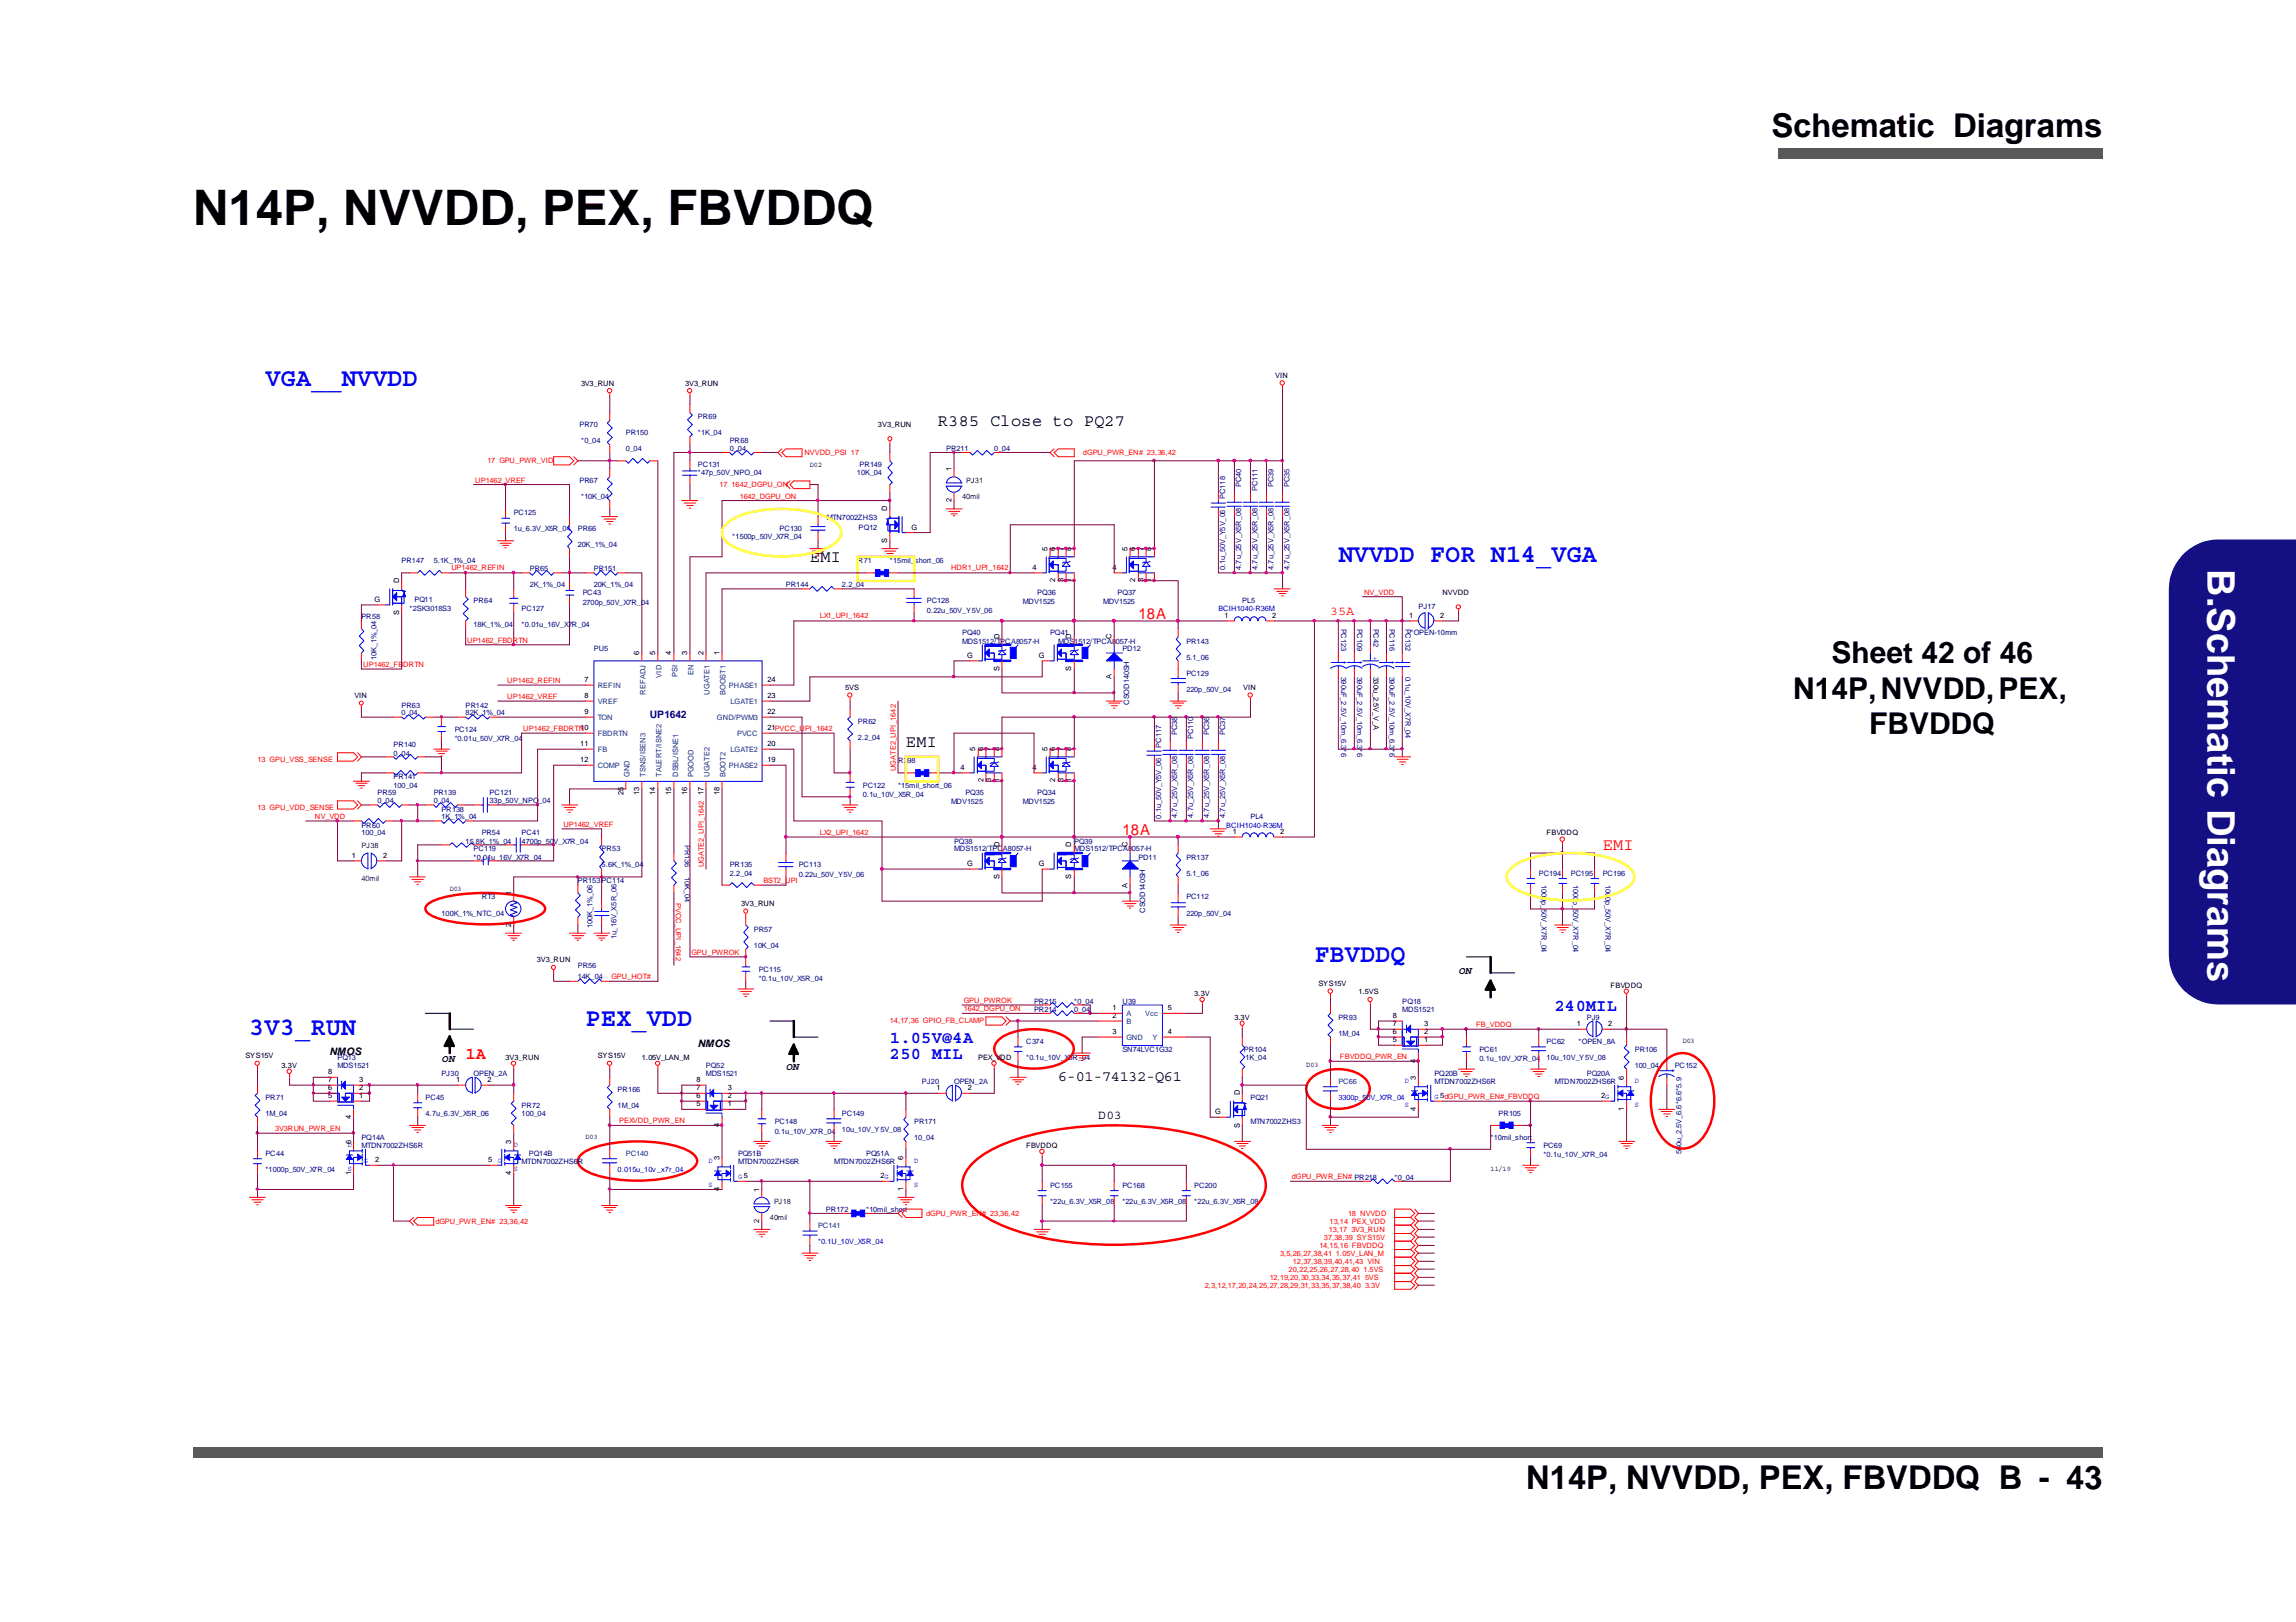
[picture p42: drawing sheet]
<svg xmlns="http://www.w3.org/2000/svg" width="297mm" height="210mm" viewBox="0 0 297 210" stroke-linecap="round" stroke-linejoin="round" font-family="sans-serif">
<defs><g id="words">
<text font-size="6.3" x="25" y="29.1">N14P, NVVDD, PEX, FBVDDQ</text>
<text font-size="4.9" fill="#fff" x="285.6" y="73.6" transform="rotate(90 285.6 73.6)">B.Schematic Diagrams</text>
<g font-size="4.2">
<text x="229.2" y="17.7">Schematic Diagrams</text>
<text x="197.5" y="192.7">N14P, NVVDD, PEX, FBVDDQ B - 43</text>
</g>
<g font-size="3.9">
<text x="237" y="85.9">Sheet 42 of 46</text>
<text x="232" y="90.5">N14P, NVVDD, PEX,</text>
<text x="241.8" y="95">FBVDDQ</text>
</g>
<g font-size="3.3" fill="#00f">
<text x="34.3" y="49.9">VGA__NVVDD</text>
<text x="173.1" y="72.7">NVVDD FOR N14_VGA</text>
<text x="170.1" y="124.5">FBVDDQ</text>
<text x="32.3" y="133.9">3V3_RUN</text>
<text x="75.8" y="132.8">PEX_VDD</text>
</g>
<g font-size="2.2">
<text x="121.3" y="55.1">R385 Close to PQ27</text>
<text x="104.8" y="72.7">EMI</text>
<text x="117.2" y="96.6">EMI</text>
</g>
<g font-size="2.2" fill="#f00">
<text x="207.3" y="110.1">EMI</text>
<text x="60.2" y="137.1">1A</text>
</g>
<g font-size="2.2" fill="#00f">
<text x="201.1" y="130.9">240MIL</text>
<text x="115.1" y="135">1.05V@4A</text>
<text x="115.1" y="137.1">250 MIL</text>
</g>
<g font-size="2" fill="#f00">
<text x="147.3" y="80.1">18A</text>
<text x="145.2" y="108">18A</text>
</g>
<text font-size="2" x="136.9" y="139.9">6-01-74132-Q61</text>
<text font-size="1.6" fill="#f00" x="172.1" y="79.6">35A</text>
<text font-size="1.6" x="142.1" y="144.9">D03</text>
<text font-size="1.3" fill="#000080" x="84.1" y="93">UP1642</text>
<g font-size="1.3">
<text x="188.7" y="126">ON</text>
<text x="42.6" y="136.5">NMOS</text>
<text x="57.1" y="137.4">ON</text>
<text x="90.3" y="135.4">NMOS</text>
<text x="101.7" y="138.4">ON</text>
</g>
<g font-size="1">
<text x="75.2" y="49.9">3V3_RUN</text>
<text x="88.6" y="49.9">3V3_RUN</text>
<text x="165" y="48.9">VIN</text>
<text x="113.6" y="55.3">3V3_RUN</text>
<text x="104.8" y="60.4">D02</text>
<text x="123.1" y="65" transform="rotate(-90 123.1 65)">2</text>
<text x="123.1" y="60.9" transform="rotate(-90 123.1 60.9)">1</text>
<text x="114.8" y="70.3" transform="rotate(-90 114.8 70.3)">S</text>
<text x="114.8" y="66.2" transform="rotate(-90 114.8 66.2)">D</text>
<text x="117.9" y="68.5">G</text>
<text x="135.5" y="71.3" transform="rotate(-90 135.5 71.3)">5</text>
<text x="136.5" y="71.3" transform="rotate(-90 136.5 71.3)">6</text>
<text x="137.6" y="71.3" transform="rotate(-90 137.6 71.3)">7</text>
<text x="138.6" y="71.3" transform="rotate(-90 138.6 71.3)">8</text>
<text x="145.9" y="71.3" transform="rotate(-90 145.9 71.3)">5</text>
<text x="146.9" y="71.3" transform="rotate(-90 146.9 71.3)">6</text>
<text x="148" y="71.3" transform="rotate(-90 148 71.3)">7</text>
<text x="148.9" y="71.3" transform="rotate(-90 148.9 71.3)">8</text>
<text x="48.5" y="77.9">G</text>
<text x="51.6" y="75.5" transform="rotate(-90 51.6 75.5)">D</text>
<text x="133.6" y="73.7">4</text>
<text x="136.5" y="75.4" transform="rotate(-90 136.5 75.4)">2</text>
<text x="137.6" y="75.4" transform="rotate(-90 137.6 75.4)">3</text>
<text x="138.6" y="75.4" transform="rotate(-90 138.6 75.4)">1</text>
<text x="143.9" y="73.7">4</text>
<text x="146.9" y="75.4" transform="rotate(-90 146.9 75.4)">2</text>
<text x="148" y="75.4" transform="rotate(-90 148 75.4)">3</text>
<text x="148.9" y="75.4" transform="rotate(-90 148.9 75.4)">1</text>
<text x="186.6" y="77.1">NVVDD</text>
<text x="51.6" y="79.6" transform="rotate(-90 51.6 79.6)">S</text>
<text x="129.3" y="82.7" transform="rotate(-90 129.3 82.7)">D</text>
<text x="138.6" y="82.7" transform="rotate(-90 138.6 82.7)">D</text>
<text x="143.8" y="82.7" transform="rotate(-90 143.8 82.7)">C</text>
<text x="158.4" y="79.9">1</text>
<text x="164.6" y="79.9">2</text>
<text x="182.3" y="79.9">1</text>
<text x="186.3" y="79.9">2</text>
<text x="75.6" y="88.2">7</text>
<text x="82.7" y="84.8" transform="rotate(-90 82.7 84.8)">6</text>
<text x="84.8" y="84.8" transform="rotate(-90 84.8 84.8)">5</text>
<text x="86.8" y="84.8" transform="rotate(-90 86.8 84.8)">4</text>
<text x="88.9" y="84.8" transform="rotate(-90 88.9 84.8)">3</text>
<text x="91" y="84.8" transform="rotate(-90 91 84.8)">2</text>
<text x="93.1" y="84.8" transform="rotate(-90 93.1 84.8)">1</text>
<text x="99.3" y="88.2">24</text>
<text x="109.3" y="89.3">5VS</text>
<text x="125.1" y="85.1">G</text>
<text x="129.3" y="86.9" transform="rotate(-90 129.3 86.9)">S</text>
<text x="134.4" y="85.1">G</text>
<text x="138.6" y="86.9" transform="rotate(-90 138.6 86.9)">S</text>
<text x="143.8" y="87.9" transform="rotate(-90 143.8 87.9)">A</text>
<text x="160.8" y="89.3">VIN</text>
<text x="177.7" y="87.6" transform="rotate(90 177.7 87.6)">330u_2.5V_V_A</text>
<text x="45.8" y="90.3">VIN</text>
<text x="75.1" y="94.4">10</text>
<text x="75.6" y="90.3">8</text>
<text x="75.6" y="92.4">9</text>
<text x="99.3" y="90.3">23</text>
<text x="99.3" y="94.4">21PVCC_UPI_1642</text>
<text x="99.3" y="92.4">22</text>
<text x="75.1" y="96.5">11</text>
<text x="75.1" y="98.6">12</text>
<text x="99.3" y="96.5">20</text>
<text x="99.3" y="98.6">19</text>
<text x="124.3" y="99.7">4</text>
<text x="126.2" y="97.2" transform="rotate(-90 126.2 97.2)">5</text>
<text x="127.2" y="101.2" transform="rotate(-90 127.2 101.2)">2</text>
<text x="127.2" y="97.2" transform="rotate(-90 127.2 97.2)">6</text>
<text x="128.2" y="101.2" transform="rotate(-90 128.2 101.2)">3</text>
<text x="128.2" y="97.2" transform="rotate(-90 128.2 97.2)">7</text>
<text x="129.3" y="101.2" transform="rotate(-90 129.3 101.2)">1</text>
<text x="129.3" y="97.2" transform="rotate(-90 129.3 97.2)">8</text>
<text x="133.6" y="99.7">4</text>
<text x="135.5" y="97.2" transform="rotate(-90 135.5 97.2)">5</text>
<text x="136.5" y="101.2" transform="rotate(-90 136.5 101.2)">2</text>
<text x="136.5" y="97.2" transform="rotate(-90 136.5 97.2)">6</text>
<text x="137.6" y="101.2" transform="rotate(-90 137.6 101.2)">3</text>
<text x="137.6" y="97.2" transform="rotate(-90 137.6 97.2)">7</text>
<text x="138.6" y="101.2" transform="rotate(-90 138.6 101.2)">1</text>
<text x="138.6" y="97.2" transform="rotate(-90 138.6 97.2)">8</text>
<text x="80.6" y="102.8" transform="rotate(-90 80.6 102.8)">25</text>
<text x="82.7" y="102.8" transform="rotate(-90 82.7 102.8)">13</text>
<text x="84.8" y="102.8" transform="rotate(-90 84.8 102.8)">14</text>
<text x="86.8" y="102.8" transform="rotate(-90 86.8 102.8)">15</text>
<text x="88.9" y="102.8" transform="rotate(-90 88.9 102.8)">16</text>
<text x="91" y="102.8" transform="rotate(-90 91 102.8)">17</text>
<text x="93.1" y="102.8" transform="rotate(-90 93.1 102.8)">18</text>
<text x="159.5" y="107.9">1</text>
<text x="165.6" y="107.9">2</text>
<text x="45.5" y="111">1</text>
<text x="49.6" y="111">2</text>
<text x="125.1" y="112.1">G</text>
<text x="129.3" y="113.8" transform="rotate(-90 129.3 113.8)">S</text>
<text x="129.3" y="109.7" transform="rotate(-90 129.3 109.7)">D</text>
<text x="134.4" y="112.1">G</text>
<text x="138.6" y="113.8" transform="rotate(-90 138.6 113.8)">S</text>
<text x="138.6" y="109.7" transform="rotate(-90 138.6 109.7)">D</text>
<text x="145.9" y="109.7" transform="rotate(-90 145.9 109.7)">C</text>
<text x="200.1" y="108.1">FBVDDQ</text>
<text x="58.2" y="115.3">D03</text>
<text x="66.1" y="119.9" transform="rotate(-90 66.1 119.9)">2</text>
<text x="66.1" y="115.9" transform="rotate(-90 66.1 115.9)">1</text>
<text x="95.9" y="117.3">3V3_RUN</text>
<text x="145.9" y="114.9" transform="rotate(-90 145.9 114.9)">A</text>
<text x="69.4" y="124.5">3V3_RUN</text>
<text x="143.9" y="131.8">2</text>
<text x="143.9" y="130.7">1</text>
<text x="151.1" y="130.7">5</text>
<text x="154.5" y="128.8">3.3V</text>
<text x="159.7" y="132">3.3V</text>
<text x="170.6" y="127.6">SYS15V</text>
<text x="175.7" y="128.6">1.5VS</text>
<text x="180.2" y="131.8">8</text>
<text x="208.4" y="127.8">FBVDDQ</text>
<text x="31.8" y="136.9">SYS15V</text>
<text x="65.4" y="137.1">3V3_RUN</text>
<text x="77.4" y="136.9">SYS15V</text>
<text x="83" y="137.1">1.05V_LAN_M</text>
<text x="126.6" y="137.1">PEX_VDD</text>
<text x="143.9" y="133.8">3</text>
<text x="151.1" y="133.8">4</text>
<text x="180.2" y="133.8">6</text>
<text x="180.2" y="134.8">5</text>
<text x="180.2" y="132.8">7</text>
<text x="183.2" y="137.5" transform="rotate(-90 183.2 137.5)">4</text>
<text x="184.3" y="133.8">2</text>
<text x="184.3" y="132.8">3</text>
<text x="184.3" y="134.8">1</text>
<text x="204" y="132.8">1</text>
<text x="208" y="132.8">2</text>
<text x="217.7" y="134.9">D03</text>
<text x="36.4" y="138.2">3.3V</text>
<text x="42.5" y="141.1">6</text>
<text x="42.5" y="142.1">5</text>
<text x="42.5" y="140">7</text>
<text x="42.5" y="139">8</text>
<text x="46.5" y="141.1">2</text>
<text x="46.5" y="140">3</text>
<text x="46.5" y="142.1">1</text>
<text x="59" y="140">1</text>
<text x="63.1" y="140">2</text>
<text x="90.1" y="142.1">6</text>
<text x="90.1" y="143.1">5</text>
<text x="90.1" y="141.1">7</text>
<text x="90.1" y="140">8</text>
<text x="94.1" y="142.1">2</text>
<text x="94.1" y="141.1">3</text>
<text x="94.1" y="143.1">1</text>
<text x="121.1" y="141.1">1</text>
<text x="125.2" y="141.1">2</text>
<text x="160.4" y="141.8" transform="rotate(-90 160.4 141.8)">D</text>
<text x="169" y="138.1">D03</text>
<text x="183.2" y="143.8" transform="rotate(-90 183.2 143.8)">4</text>
<text x="183.2" y="139.7" transform="rotate(-90 183.2 139.7)">3</text>
<text x="207.1" y="142.1">2G</text>
<text x="210.1" y="143.8" transform="rotate(-90 210.1 143.8)">1</text>
<text x="210.1" y="139.7" transform="rotate(-90 210.1 139.7)">6</text>
<text x="45.4" y="148" transform="rotate(-90 45.4 148)">6</text>
<text x="45.4" y="144.8" transform="rotate(-90 45.4 144.8)">4</text>
<text x="66.1" y="148" transform="rotate(-90 66.1 148)">3</text>
<text x="75.8" y="147.4">D03</text>
<text x="93.1" y="145.8" transform="rotate(-90 93.1 145.8)">4</text>
<text x="132.8" y="148.6">FBVDDQ</text>
<text x="157.2" y="144.2">G</text>
<text x="160.4" y="145.9" transform="rotate(-90 160.4 145.9)">S</text>
<text x="45.4" y="152" transform="rotate(-90 45.4 152)">1</text>
<text x="48.6" y="150.4">2</text>
<text x="63.2" y="150.4">5</text>
<text x="66.1" y="152" transform="rotate(-90 66.1 152)">4</text>
<text x="93.1" y="154.1" transform="rotate(-90 93.1 154.1)">4</text>
<text x="93.1" y="150.1" transform="rotate(-90 93.1 150.1)">3</text>
<text x="98.2" y="154.2" transform="rotate(-90 98.2 154.2)">1</text>
<text x="113.9" y="152.5">2G</text>
<text x="116.9" y="154.1" transform="rotate(-90 116.9 154.1)">1</text>
<text x="116.9" y="150.1" transform="rotate(-90 116.9 150.1)">6</text>
<text x="192.8" y="151.5">11/19</text>
<text x="98.2" y="158.2" transform="rotate(-90 98.2 158.2)">2</text>
</g>
<g font-size="1" fill="#f00">
<text x="63.1" y="60">17 GPU_PWR_VID</text>
<text x="104.1" y="58.9">NVVDD_PSI 17</text>
<text x="140.1" y="58.9">dGPU_PWR_EN# 23,36,42</text>
<text x="61.5" y="62.5">UP1462_VREF</text>
<text x="93.1" y="63.1">17</text>
<text x="94.6" y="63.1">1642_DGPU_ON</text>
<text x="95.7" y="64.5">1642_DGPU_ON</text>
<text x="58.4" y="73.8">UP1462_REFIN</text>
<text x="123" y="73.8">HDR1_UPI_1642</text>
<text x="176.5" y="76.9">NV_VDD</text>
<text x="60.5" y="83.2">UP1462_FBDRTN</text>
<text x="106" y="80">LX1_UPI_1642</text>
<text x="47" y="86.3">UP1462_FBDRTN</text>
<text x="65.6" y="88.3">UP1462_REFIN</text>
<text x="65.6" y="90.4">UP1462_VREF</text>
<text x="67.7" y="94.6">UP1462_FBDRTN</text>
<text x="33.3" y="98.6">13 GPU_VSS_SENSE</text>
<text x="115.9" y="99.8" transform="rotate(-90 115.9 99.8)">UGATE2_UPI_1642</text>
<text x="33.3" y="104.8">13 GPU_VDD_SENSE</text>
<text x="40.7" y="106">NV_VDD</text>
<text x="72.9" y="107">UP1462_VREF</text>
<text x="91.1" y="112.3" transform="rotate(-90 91.1 112.3)">UGATE2_UPI_1642</text>
<text x="106" y="108">LX2_UPI_1642</text>
<text x="87.4" y="116.8" transform="rotate(90 87.4 116.8)">PVCC_UPI_1642</text>
<text x="98.8" y="114.2">BST2_UPI</text>
<text x="89.5" y="123.6">GPU_PWROK</text>
<text x="79.1" y="126.6">GPU_HOT#</text>
<text x="124.7" y="130.8">1642_DGPU_ON</text>
<text x="124.7" y="129.8">GPU_PWROK</text>
<text x="115.1" y="132.4">14,17,36 GPIO_FB_CLAMP</text>
<text x="173.4" y="137">FBVDDQ_PWR_EN</text>
<text x="191" y="132.9">FB_VDDQ</text>
<text x="35.6" y="146.4">3V3RUN_PWR_EN</text>
<text x="80.1" y="145.3">PEXVDD_PWR_EN</text>
<text x="167.1" y="152.6">dGPU_PWR_EN# PR218</text>
<text x="56.3" y="158.4">dGPU_PWR_EN# 23,36,42</text>
<text x="119.8" y="157.3">dGPU_PWR_EN# 23,36,42</text>
<text x="170.7" y="161.5">14,15,16 FBVDDQ</text>
<text x="171.3" y="160.5">37,38,39 SYS15V</text>
<text x="171.9" y="159.4">13,17</text>
<text x="172" y="158.4">13,14 PEX_VDD</text>
<text x="174.4" y="157.3">18 NVVDD</text>
<text x="174.8" y="159.4">3V3_RUN</text>
<text x="155.9" y="166.7">2,3,12,17,20,24,25,27,28,29,31,33,35,37,38,40</text>
<text x="164.3" y="165.6">12,19,20,30,33,34,35,37,41</text>
<text x="165.6" y="162.5">3,5,26,27,38,41</text>
<text x="166.7" y="164.6">20,22,25,26,27,28,40</text>
<text x="167.2" y="163.5">12,37,38,39,40,41,43 VIN</text>
<text x="172.8" y="162.5">1.05V_LAN_M</text>
<text x="176.4" y="164.6">1.5VS</text>
<text x="176.6" y="165.6">5VS</text>
<text x="176.6" y="166.7">3.3V</text>
</g>
<g font-size="1" fill="#000080">
<text x="75" y="55.3">PR70</text>
<text x="75.2" y="57.3">*0_04</text>
<text x="81" y="56.3">PR150</text>
<text x="81" y="58.4">0_04</text>
<text x="90.3" y="54.3">PR69</text>
<text x="90.3" y="56.3">*1K_04</text>
<text x="94.4" y="57.3">PR68</text>
<text x="94.4" y="58.4">0_04</text>
<text x="122.4" y="58.4">PR211</text>
<text x="128.6" y="58.4">0_04</text>
<text x="75" y="62.6">PR67</text>
<text x="75.2" y="64.6">*10K_04</text>
<text x="90.3" y="60.5">PC131</text>
<text x="90.3" y="61.5">*47p_50V_NPO_04</text>
<text x="110.9" y="61.5">10K_04</text>
<text x="111.2" y="60.5">PR149</text>
<text x="158.5" y="64.6" transform="rotate(-90 158.5 64.6)">PC118</text>
<text x="160.6" y="63" transform="rotate(-90 160.6 63)">PC40</text>
<text x="162.7" y="63.6" transform="rotate(-90 162.7 63.6)">PC111</text>
<text x="164.7" y="63" transform="rotate(-90 164.7 63)">PC39</text>
<text x="166.8" y="63" transform="rotate(-90 166.8 63)">PC35</text>
<text x="66.5" y="66.7">PC125</text>
<text x="66.5" y="68.8">1u_6.3V_X5R_04</text>
<text x="74.8" y="68.8">PR66</text>
<text x="74.8" y="70.8">20K_1%_04</text>
<text x="94.7" y="69.8">*1500p_50V_X7R_04</text>
<text x="100.8" y="68.8">PC130</text>
<text x="107" y="67.3">MTN7002ZHS3</text>
<text x="111.1" y="68.5">PQ12</text>
<text x="52" y="72.9">PR147</text>
<text x="53.6" y="77.9">PQ11</text>
<text x="56.1" y="72.9">5.1K_1%_04</text>
<text x="68.5" y="73.9">PR65</text>
<text x="68.5" y="76">2K_1%_04</text>
<text x="75.4" y="77.1">PC43</text>
<text x="76.8" y="73.9">PR151</text>
<text x="76.8" y="76">20K_1%_04</text>
<text x="101.7" y="76">PR144</text>
<text x="108.9" y="76">2.2_04</text>
<text x="111" y="72.9">R71</text>
<text x="115.1" y="72.9">*15mil_short_06</text>
<text x="134.2" y="76.9">PQ36</text>
<text x="144.6" y="76.9">PQ37</text>
<text x="158.5" y="73.8" transform="rotate(-90 158.5 73.8)">0.1u_50V_Y5V_06</text>
<text x="160.6" y="73.7" transform="rotate(-90 160.6 73.7)">4.7u_25V_X5R_08</text>
<text x="162.7" y="73.7" transform="rotate(-90 162.7 73.7)">4.7u_25V_X5R_08</text>
<text x="164.7" y="73.7" transform="rotate(-90 164.7 73.7)">4.7u_25V_X5R_08</text>
<text x="166.8" y="73.7" transform="rotate(-90 166.8 73.7)">4.7u_25V_X5R_08</text>
<text x="46.8" y="80.1">PR58</text>
<text x="53" y="79.1">*2SK3018S3</text>
<text x="61.3" y="78.1">PR64</text>
<text x="61.3" y="81.2">18K_1%_04</text>
<text x="67.5" y="79.1">PC127</text>
<text x="67.5" y="81.2">*0.01u_16V_X7R_04</text>
<text x="75.4" y="78.3">2700p_50V_X7R_04</text>
<text x="119.9" y="78.1">PC128</text>
<text x="119.9" y="79.3">0.22u_50V_Y5V_06</text>
<text x="124.5" y="82.2">PQ40</text>
<text x="124.5" y="83.3">MDS1512/TPCA8057-H</text>
<text x="132.3" y="78.2">MDV1525</text>
<text x="135.8" y="82.2">PQ41</text>
<text x="136.9" y="83.3">MDS1512/TPCA8057-H</text>
<text x="142.7" y="78.2">MDV1525</text>
<text x="153.5" y="83.3">PR143</text>
<text x="160.7" y="78.1">PL5</text>
<text x="173.5" y="81.4" transform="rotate(90 173.5 81.4)">PC123</text>
<text x="175.6" y="81.4" transform="rotate(90 175.6 81.4)">PC109</text>
<text x="177.7" y="81.4" transform="rotate(90 177.7 81.4)">PC42</text>
<text x="179.7" y="81.4" transform="rotate(90 179.7 81.4)">PC116</text>
<text x="181.8" y="81.4" transform="rotate(90 181.8 81.4)">PC132</text>
<text x="182.5" y="82.2">*OPEN-10mm</text>
<text x="183.5" y="78.8">PJ17</text>
<text x="48.7" y="85.4" transform="rotate(-90 48.7 85.4)">10K_1%_04</text>
<text x="76.8" y="84.3">PU5</text>
<text x="145.2" y="84.3">PD12</text>
<text x="153.5" y="85.4">5.1_06</text>
<text x="153.5" y="87.4">PC129</text>
<text x="153.5" y="89.5">220p_50V_04</text>
<text x="173.5" y="87.6" transform="rotate(90 173.5 87.6)">390uF_2.5V_10m_6.3*6</text>
<text x="175.6" y="87.6" transform="rotate(90 175.6 87.6)">390uF_2.5V_10m_6.3*6</text>
<text x="179.7" y="87.6" transform="rotate(90 179.7 87.6)">390uF_2.5V_10m_6.3*6</text>
<text x="181.8" y="87.6" transform="rotate(90 181.8 87.6)">0.1u_10V_X7R_04</text>
<text x="52" y="91.6">PR63</text>
<text x="52" y="92.6">0_04</text>
<text x="58.8" y="94.7">PC124</text>
<text x="58.8" y="95.9">*0.01u_50V_X7R_04</text>
<text x="60.2" y="91.6">PR142</text>
<text x="60.2" y="92.6">82K_1%_04</text>
<text x="111" y="93.6">PR62</text>
<text x="111" y="95.7">2.2_04</text>
<text x="146.1" y="91.2" transform="rotate(-90 146.1 91.2)">CSOD140SH</text>
<text x="152.3" y="95.1" transform="rotate(-90 152.3 95.1)">PC38</text>
<text x="154.4" y="95.7" transform="rotate(-90 154.4 95.7)">PC110</text>
<text x="156.4" y="95.1" transform="rotate(-90 156.4 95.1)">PC36</text>
<text x="158.5" y="95.1" transform="rotate(-90 158.5 95.1)">PC37</text>
<text x="50.9" y="100.9">PR141</text>
<text x="50.9" y="101.9">100_04</text>
<text x="50.9" y="96.7">PR140</text>
<text x="50.9" y="97.8">0_04</text>
<text x="111.6" y="101.9">PC122</text>
<text x="116.2" y="98.8">R398</text>
<text x="116.2" y="101.9">*15mil_short_06</text>
<text x="150.2" y="96.7" transform="rotate(-90 150.2 96.7)">PC117</text>
<text x="46.8" y="107.1">PR60</text>
<text x="48.8" y="102.9">PR59</text>
<text x="48.8" y="104">0_04</text>
<text x="56.1" y="102.9">PR139</text>
<text x="56.1" y="104">0_04</text>
<text x="57.1" y="105">PR138</text>
<text x="57.1" y="106">1K_1%_04</text>
<text x="63.3" y="102.9">PC121</text>
<text x="63.3" y="104">33p_50V_NPO_04</text>
<text x="111.6" y="103.2">0.1u_10V_X5R_04</text>
<text x="123" y="104.1">MDV1525</text>
<text x="124.9" y="102.8">PQ35</text>
<text x="132.3" y="104.1">MDV1525</text>
<text x="134.2" y="102.8">PQ34</text>
<text x="150.2" y="105.9" transform="rotate(-90 150.2 105.9)">0.1u_50V_Y5V_06</text>
<text x="152.3" y="105.8" transform="rotate(-90 152.3 105.8)">4.7u_25V_X5R_08</text>
<text x="154.4" y="105.8" transform="rotate(-90 154.4 105.8)">4.7u_25V_X5R_08</text>
<text x="156.4" y="105.8" transform="rotate(-90 156.4 105.8)">4.7u_25V_X5R_08</text>
<text x="158.5" y="105.8" transform="rotate(-90 158.5 105.8)">4.7u_25V_X5R_08</text>
<text x="161.8" y="106">PL4</text>
<text x="46.8" y="108.1">100_04</text>
<text x="60.2" y="109.2">15.8K_1%_04</text>
<text x="61.3" y="110.2">PC119</text>
<text x="61.3" y="111.2">*0.01u_16V_X7R_04</text>
<text x="62.3" y="108.1">PR54</text>
<text x="67.5" y="108.1">PC41</text>
<text x="67.5" y="109.2">4700p_50V_X7R_04</text>
<text x="77.8" y="110.2">PR53</text>
<text x="77.8" y="112.3">5.6K_1%_04</text>
<text x="88.6" y="109.3" transform="rotate(90 88.6 109.3)">PR136</text>
<text x="88.6" y="113.5" transform="rotate(90 88.6 113.5)">10K_04</text>
<text x="94.4" y="112.3">PR135</text>
<text x="94.4" y="113.3">2.2_04</text>
<text x="103.3" y="112.3">PC113</text>
<text x="103.3" y="113.5">0.22u_50V_Y5V_06</text>
<text x="123.4" y="109.2">PQ38</text>
<text x="123.4" y="110.2">MDS1512/TPCA8057-H</text>
<text x="139" y="109.2">PQ39</text>
<text x="139" y="110.2">MDS1512/TPCA8057-H</text>
<text x="147.3" y="111.2">PD11</text>
<text x="153.5" y="111.2">PR137</text>
<text x="153.5" y="113.3">5.1_06</text>
<text x="199.1" y="113.3">PC194</text>
<text x="203.2" y="113.3">PC195</text>
<text x="207.3" y="113.3">PC196</text>
<text x="57.1" y="118.5">100K_1%_NTC_04</text>
<text x="62.3" y="116.4">RT3</text>
<text x="74.8" y="114.3">PR153</text>
<text x="77.8" y="114.3">PC114</text>
<text x="148.2" y="118.2" transform="rotate(-90 148.2 118.2)">CSOD140SH</text>
<text x="153.5" y="116.4">PC112</text>
<text x="153.5" y="118.5">220p_50V_04</text>
<text x="199.4" y="114.5" transform="rotate(90 199.4 114.5)">1000p_50V_X7R_04</text>
<text x="203.5" y="114.5" transform="rotate(90 203.5 114.5)">1000p_50V_X7R_04</text>
<text x="207.7" y="114.5" transform="rotate(90 207.7 114.5)">1000p_50V_X7R_04</text>
<text x="74.8" y="125.2">PR56</text>
<text x="76.6" y="120.1" transform="rotate(-90 76.6 120.1)">100K_1%_06</text>
<text x="79.8" y="121.5" transform="rotate(-90 79.8 121.5)">1u_16V_X5R_06</text>
<text x="97.5" y="120.6">PR57</text>
<text x="97.5" y="122.6">10K_04</text>
<text x="98.2" y="125.8">PC115</text>
<text x="74.8" y="126.8">14K_04</text>
<text x="98.2" y="127">*0.1u_10V_X5R_04</text>
<text x="133.8" y="130.9">PR214</text>
<text x="133.8" y="129.9">PR215</text>
<text x="139" y="130.9">0_04</text>
<text x="139" y="129.9">*0_04</text>
<text x="145.2" y="129.9">U39</text>
<text x="173.1" y="132">PR93</text>
<text x="181.4" y="129.9">PQ18</text>
<text x="181.4" y="130.9">MDS1521</text>
<text x="205.3" y="132">PJ9</text>
<text x="43.7" y="137.1">PQ13</text>
<text x="132.8" y="135.1">C374</text>
<text x="132.8" y="137.1">*0.1u_10V_X5R_04</text>
<text x="145.2" y="136.1">SN74LVC1G32</text>
<text x="160.9" y="136.1">PR104</text>
<text x="161.1" y="137.1">1K_04</text>
<text x="173.1" y="134">1M_04</text>
<text x="191.4" y="136.1">PC61</text>
<text x="191.4" y="137.3">0.1u_10V_X7R_04</text>
<text x="200.1" y="135.1">PC62</text>
<text x="200.1" y="137.1">10u_10V_Y5V_08</text>
<text x="204.2" y="135.1">*OPEN_8A</text>
<text x="211.5" y="136.1">PR106</text>
<text x="34.3" y="142.3">PR71</text>
<text x="43.7" y="138.2">MDS1521</text>
<text x="55" y="142.3">PC45</text>
<text x="57.1" y="139.2">PJ30</text>
<text x="61.3" y="139.2">OPEN_2A</text>
<text x="67.5" y="143.3">PR72</text>
<text x="79.9" y="141.3">PR166</text>
<text x="79.9" y="143.3">1M_04</text>
<text x="91.3" y="138.2">PQ52</text>
<text x="91.3" y="139.2">MDS1521</text>
<text x="119.3" y="140.3">PJ20</text>
<text x="123.4" y="140.3">OPEN_2A</text>
<text x="161.8" y="142.3">PQ21</text>
<text x="185.6" y="139.2">PQ20B</text>
<text x="185.6" y="140.3">MTDN7002ZHS6R</text>
<text x="201.1" y="140.3">MTDN7002ZHS6R</text>
<text x="205.3" y="139.2">PQ20A</text>
<text x="211.5" y="138.2">100_04</text>
<text x="216.7" y="138.2">PC152</text>
<text x="34.3" y="144.4">1M_04</text>
<text x="34.3" y="149.6">PC44</text>
<text x="46.8" y="147.5">PQ14A</text>
<text x="46.8" y="148.6">MTDN7002ZHS6R</text>
<text x="55" y="144.4">4.7u_6.3V_X5R_06</text>
<text x="67.5" y="144.4">100_04</text>
<text x="68.4" y="149.6">PQ14B</text>
<text x="95.5" y="149.6">PQ51B</text>
<text x="100.2" y="145.4">PC148</text>
<text x="100.2" y="146.7">0.1u_10V_X7R_04</text>
<text x="108.9" y="144.4">PC149</text>
<text x="108.9" y="146.5">10u_10V_Y5V_08</text>
<text x="112.1" y="149.6">PQ51A</text>
<text x="118.3" y="145.4">PR171</text>
<text x="118.3" y="147.5">10_04</text>
<text x="161.8" y="145.4">MTN7002ZHS3</text>
<text x="192.8" y="147.5">*10mil_short</text>
<text x="193.9" y="144.4">PR105</text>
<text x="199.7" y="148.6">PC69</text>
<text x="199.7" y="149.8">*0.1u_10V_X7R_04</text>
<text x="217.6" y="149.4" transform="rotate(-90 217.6 149.4)">560u_2.5V_6.6*6.6*5.9</text>
<text x="34.3" y="151.6">*1000p_50V_X7R_04</text>
<text x="67.5" y="150.6">MTDN7002ZHS6R</text>
<text x="95.5" y="150.6">MTDN7002ZHS6R</text>
<text x="107.9" y="150.6">MTDN7002ZHS6R</text>
<text x="135.8" y="153.7">PC155</text>
<text x="135.8" y="155.8">*22u_6.3V_X5R_08</text>
<text x="145.2" y="153.7">PC168</text>
<text x="145.2" y="155.8">*22u_6.3V_X5R_08</text>
<text x="154.5" y="153.7">PC200</text>
<text x="154.5" y="155.8">*22u_6.3V_X5R_08</text>
<text x="180.4" y="152.7">*0_04</text>
<text x="106.8" y="156.9">PR172</text>
<text x="112.1" y="156.9">*10mil_short</text>
</g>
<g font-size="1" fill="#008000">
<text x="124.5" y="64.6">40mil</text>
<text x="125" y="62.6">PJ31</text>
<text x="46.8" y="109.7">PJ38</text>
<text x="46.8" y="113.9">40mil</text>
<text x="100.1" y="155.8">PJ18</text>
<text x="99.6" y="157.9">40mil</text>
</g>
<g font-size="1" fill="#00f">
<text x="157.6" y="79.1">BCIH1040-R36M</text>
<text x="177.6" y="85.4">+</text>
<text x="158.6" y="107.1">BCIH1040-R36M</text>
<text x="173.1" y="142.3">3300p_50V_X7R_04</text>
<text x="181.8" y="143.2">S</text>
<text x="181.8" y="140.2">D</text>
<text x="185.6" y="142.2">G 5dGPU_PWR_EN#_FBVDDQ</text>
<text x="211.5" y="143.2">S</text>
<text x="211.5" y="140.2">D</text>
<text x="45" y="148.5">D</text>
<text x="66.5" y="148.5">D</text>
<text x="45" y="151.5">S</text>
<text x="47.1" y="150.5">G</text>
<text x="64.4" y="150.5">G</text>
<text x="66.5" y="151.5">S</text>
<text x="79.9" y="151.6">0.015u_10v_x7r_04</text>
<text x="91.7" y="153.6">S</text>
<text x="91.7" y="150.5">D</text>
<text x="95.5" y="152.6">G 5</text>
<text x="118.3" y="153.6">S</text>
<text x="118.3" y="150.5">D</text>
<text x="105.8" y="160.9">*0.1U_10V_X5R_04</text>
</g>
<g font-size="1" fill="#004080">
<text x="77.4" y="89.1">REFIN</text>
<text x="83.5" y="89.9" transform="rotate(-90 83.5 89.9)">REFADJ</text>
<text x="85.6" y="87.7" transform="rotate(-90 85.6 87.7)">VID</text>
<text x="87.7" y="87.6" transform="rotate(-90 87.7 87.6)">PSI</text>
<text x="89.7" y="87.4" transform="rotate(-90 89.7 87.4)">EN</text>
<text x="91.8" y="89.9" transform="rotate(-90 91.8 89.9)">UGATE1</text>
<text x="93.9" y="89.9" transform="rotate(-90 93.9 89.9)">BOOST1</text>
<text x="94.3" y="89.1">PHASE1</text>
<text x="77.4" y="91.2">VREF</text>
<text x="77.4" y="93.2">TON</text>
<text x="77.4" y="95.3">FBDRTN</text>
<text x="92.8" y="93.2">GND/PWM3</text>
<text x="94.5" y="91.2">LGATE1</text>
<text x="95.4" y="95.3">PVCC</text>
<text x="77.4" y="97.4">FB</text>
<text x="77.4" y="99.4">COMP</text>
<text x="81.4" y="100.6" transform="rotate(-90 81.4 100.6)">GND</text>
<text x="83.5" y="100.6" transform="rotate(-90 83.5 100.6)">TSNS/ISEN3</text>
<text x="85.6" y="100.6" transform="rotate(-90 85.6 100.6)">TALERT/ISNE2</text>
<text x="87.8" y="100.6" transform="rotate(-90 87.8 100.6)">DSBL/ISNE1</text>
<text x="89.7" y="100.6" transform="rotate(-90 89.7 100.6)">PGOOD</text>
<text x="91.8" y="100.6" transform="rotate(-90 91.8 100.6)">UGATE2</text>
<text x="93.9" y="100.6" transform="rotate(-90 93.9 100.6)">BOOT2</text>
<text x="94.3" y="99.4">PHASE2</text>
<text x="94.5" y="97.4">LGATE2</text>
<text x="145.7" y="131.5">A</text>
<text x="148.2" y="131.5">Vcc</text>
<text x="145.7" y="134.6">GND</text>
<text x="145.7" y="132.6">B</text>
<text x="149.1" y="134.6">Y</text>
<text x="173.1" y="140.3">PC66</text>
<text x="81" y="149.6">PC140</text>
<text x="105.8" y="158.9">PC141</text>
</g>
<g font-size=".9" fill="#00f">
<text x="173.7" y="85.9">+</text>
<text x="175.7" y="85.9">+</text>
<text x="179.9" y="85.9">+</text>
<text x="216.2" y="138.8">+</text>
</g>
</g></defs>
<g fill="#00f" stroke="#00f" stroke-width=".13">
<path d="M159.6 143.6l.5-.6v1z"/>
<path d="M161 142.9l.2 .7h-.4z"/>
<path d="M136.8 84.5l.5-.5v1z"/>
<path d="M127.4 111.4l.6-.5v1z"/>
<path d="M115.8 67.4l.5 .5-.5 .6z"/>
<path d="M114.9 67.3l.1 .6h-.3z"/>
<path d="M127.4 84.5l.6-.5v1z"/>
<path d="M136.8 111.4l.5-.5v1z"/>
<path d="M140 83.8h.8v1.4h-.8z" fill-rule="evenodd"/>
<path d="M130.7 110.7h.8v1.5h-.8z" fill-rule="evenodd"/>
<path d="M130.7 83.8h.8v1.4h-.8z" fill-rule="evenodd"/>
<path d="M140 110.7h.8v1.5h-.8z" fill-rule="evenodd"/>
<path d="M194.1 145.2h.5v.8h-.5z" fill-rule="evenodd"/>
<path d="M194.6 145.4h.7v.5h-.7z" fill-rule="evenodd"/>
<path d="M195.2 145.2h.5v.8h-.5z" fill-rule="evenodd"/>
<path d="M110.2 156.6h.5v.9h-.5z" fill-rule="evenodd"/>
<path d="M110.7 156.8h.6v.5h-.6z" fill-rule="evenodd"/>
<path d="M111.3 156.6h.6v.9h-.6z" fill-rule="evenodd"/>
<path d="M114.4 73.7h.6v.9h-.6z" fill-rule="evenodd"/>
<path d="M113.8 73.9h.7v.5h-.7z" fill-rule="evenodd"/>
<path d="M113.3 73.7h.5v.9h-.5z" fill-rule="evenodd"/>
</g>
<g fill="none" stroke="#00f" stroke-width=".13">
<path d="M78.9 54.4l-.3 .3 .6 .7-.6 .6 .6 .6-.6 .6 .3 .4M81 59.6l.3 .4 .6-.7 .6 .7 .6-.7 .7 .7 .3-.4M89.3 53.4l.3 .3-.7 .6 .7 .7-.7 .6 .7 .6-.3 .3M94.4 58.6l.3 .3 .7-.6 .6 .6 .6-.6 .6 .6 .3-.3M115.1 59.6l.3 .4-.5 .5 .5 .7-.5 .6 .5 .7-.3 .2M125.5 58.6l.3 .3 .6-.6 .7 .6 .6-.6 .6 .6 .3-.3M54 74.1l.4-.3 .5 .7 .7-.7 .6 .7 .7-.7 .2 .3M60.2 77.2l.4 .3-.7 .7 .7 .6-.7 .6 .7 .6-.4 .4M64.9 67.7h1M64.9 67.1h1M65.4 66.9v.2M65.4 67.7v.2"/>
<path d="M65.9 78.1h1.1M65.9 77.4h1.1M66.5 77.2v.2M66.5 78.1v.2M68.5 74.1l.4 .4 .5-.7 .7 .7 .6-.7 .7 .7 .2-.4M73.2 77h1M73.2 76.4h1M73.7 67.9l-.3 .3 .6 .6-.6 .7 .6 .6-.6 .6 .3 .3M73.7 76.2v.2M73.7 77v.2M76.8 74.1l.4 .4 .5-.7 .7 .7 .6-.7 .7 .7 .2-.4M78.9 61.7l-.3 .3 .6 .6-.6 .6 .6 .7-.6 .6 .3 .3"/>
<path d="M88.3 60.9h1.9M88.3 61.5h1.9M89.3 61.5v.2M89.3 60.6v.3M104.8 76.2l.3-.3 .6 .6 .7-.6 .6 .6 .6-.6 .3 .3M104.9 68.6h1.8M104.9 68.1h1.8M105.8 67.9v.2M105.8 68.6v.3M113.1 74.1h.3M114.7 67.2h.3M114.8 74.1h.3"/>
<path d="M114.9 67.9v.8h1.4M115.1 67.1h-.2v.1M115.2 68.7h1M115.5 67.9h-.4v1v-1h.7M116.2 67.1h-1.1v-.2v.2h1.2M116.3 66.9v2M116.7 66.9v2h.5M117.3 78h1.9M117.3 77.4h1.9M118.3 77.2v.2M118.3 78v.3M124.4 62.5a1.01 1.01 0 0 0-1-.8 1.01 1.01 0 0 0-1 .8h2.1"/>
<path d="M124.4 62.9a1.01 1.01 0 0 1-1 .8 1.01 1.01 0 0 1-1-.8h2.1M156.7 65.1h1.8M156.7 65.6h1.8M157.6 65.6v.3M157.6 64.8v.3M158.7 65.5h1.9M158.7 65h1.9M159.7 64.8v.2M159.7 65.5v.4M160.8 65.5h1.9M160.8 65h1.9M161.8 64.8v.2"/>
<path d="M161.8 65.5v.4M162.9 65.5h1.8M162.9 65h1.8M163.9 64.8v.2M163.9 65.5v.4M165 65.5h1.8M165 65h1.8M165.9 64.8v.2M165.9 65.5v.4M46.8 81.4l.3 .3-.6 .6 .6 .6-.6 .7 .6 .6-.3 .3M50.9 97.9l.3 .4 .7-.7 .6 .7 .6-.7 .6 .7 .3-.4M52 92.8l.3 .3 .6-.6 .6 .6 .6-.6 .7 .6 .2-.3"/>
<path d="M56.6 94.7h1M56.6 94h1M57.1 93.8v.2M57.1 94.7v.2M60.2 92.8l.4 .3 .6-.6 .6 .6 .6-.6 .7 .6 .2-.3M76.8 85.5h21.8v15.6h-21.8zM110 92.8l-.3 .3 .6 .6-.6 .6 .6 .7-.6 .6 .3 .3M127.1 83.4v2.1h-.5M127.4 83.4v2.1M127.4 83.7h1.2v-.3v.3h-1M127.6 85.3h.9M128 84.5h.6v1v-1h-.4"/>
<path d="M128.6 83.7h1v.5l-.4 .5h1l-.6-.5M129.6 84.7v.6h-2.2M130.2 84.1l-1 .2M131.7 83.4l-.4 .5M136.4 83.4v2.1h-.6M136.8 83.7h1.1v-.3v.3h-1M136.8 83.4v2.1M136.9 85.3h.9M137.3 84.5h.6v1v-1h-.4M137.9 83.7h1.1v.5l-.5 .5h1l-.5-.5M139 84.7v.6h-2.2M139.5 84.1l-1 .2"/>
<path d="M141.1 83.4l-.5 .5M148.4 97.2h1.8M148.4 97.7h1.8M149.4 97.7v.2M149.4 97v.2M150.5 97.6h1.8M150.5 97.1h1.8M151.4 97v.1M151.4 97.6v.3M151.5 88.3h1.9M151.5 87.8h1.9M152.4 82.4l-.2 .3 .5 .6-.5 .7 .5 .6-.5 .6 .2 .3"/>
<path d="M152.4 87.6v.2M152.4 88.3v.4M152.5 97.6h1.9M152.5 97.1h1.9M153.5 97v.1M153.5 97.6v.3M154.6 97.6h1.9M154.6 97.1h1.9M155.6 97v.1M155.6 97.6v.3M156.7 97.6h1.8M156.7 97.1h1.8"/>
<path d="M157.6 97v.1M157.6 97.6v.3M180.5 86.3h1.9M180.5 85.7h1.9M181.4 85.5v.2M181.4 86.3v.3M46.8 106.2l.3 .4 .6-.7 .6 .7 .6-.7 .7 .7 .3-.4M48.8 104.2l.3 .3 .7-.6 .6 .6 .6-.6 .6 .6 .4-.3M50.9 100l.3 .3 .7-.6 .6 .6 .6-.6 .6 .6 .3-.3M56.1 104.2l.3 .3 .6-.6 .6 .6 .7-.6 .6 .6 .3-.3M57.1 106.2l.3 .4 .7-.7 .6 .7 .6-.7 .6 .7 .3-.4M58.2 109.3l.3-.2 .6 .6 .6-.6 .6 .6 .7-.6 .3 .2"/>
<path d="M62.3 104.2h.2M62.3 111.4h.2M62.5 103.2v1.9M62.5 110.9v1M63.1 104.2h.2M63.1 103.2v1.9M63.2 110.9v1M63.2 111.4h.1M66.5 109.3h.3M66.5 116.6l.4 .2-.9 .3 .9 .3-.9 .3 .9 .4-.9 .3 .5 .2v.1M66.8 108.4v1.9M67.3 109.3h.2"/>
<path d="M67.3 108.4v1.9M74.8 115.6l.3 .3-.7 .6 .7 .6-.7 .6 .7 .7-.3 .3M76.9 117.9h1.9M76.9 118.5h1.9M77.8 109.3l-.2 .4 .5 .6-.5 .6 .5 .6-.5 .6 .2 .4M77.8 118.5v.2M77.8 117.6v.3M87.2 111.4l.3 .3-.6 .7 .6 .6-.6 .6 .6 .6-.3 .3M94.4 114.5l.3-.3 .7 .7 .6-.7 .6 .7 .6-.7 .3 .3M96.5 119.7l.3 .3-.6 .7 .6 .6-.6 .6 .6 .6-.3 .3M100.7 112.1h1.9M100.7 111.6h1.9"/>
<path d="M101.7 111.4v.2M101.7 112.1v.4M109.5 101.2h1M109.5 101.9h1M110 101.9v.2M110 101.1v.1M127.1 110.4v2.1h-.5M127.4 110.4v2.1M127.4 110.6h1.2v-.2v.2h-1M127.6 112.3h.9M128 111.4h.6v1.1v-1.1h-.4M128.6 110.6h1v.5l-.4 .5h1l-.6-.5"/>
<path d="M129.6 111.6v.7h-2.2M130.2 111l-1 .2M131.7 110.4l-.4 .4M136.4 110.4v2.1h-.6M136.8 110.6h1.1v-.2v.2h-1M136.8 110.4v2.1M136.9 112.3h.9M137.3 111.4h.6v1.1v-1.1h-.4M137.9 110.6h1.1v.5l-.5 .5h1l-.5-.5M139 111.6v.7h-2.2M139.5 111l-1 .2M141.1 110.4l-.5 .4"/>
<path d="M151.5 117.4h1.9M151.5 116.8h1.9M152.4 116.6v.2M152.4 117.4v.2M152.4 110.4l-.2 .3 .5 .6-.5 .6 .5 .7-.5 .6 .2 .3M197.5 113.7h1M197.5 114.3h1M198 114.3v.2M198 113.5v.2M201.7 113.7h1M201.7 114.3h1M202.1 114.3v.2"/>
<path d="M202.1 113.5v.2M205.8 113.7h1M205.8 114.3h1M206.3 114.3v.2M206.3 113.5v.2M61.4 139.4a1 1 0 0 1 .9 1 1 1 0 0 1-.9 1M61.5 139.4v2.1M74.8 127l.3-.3 .5 .6 .7-.6 .6 .6 .7-.6 .2 .3M96 125.1h1M96 125.7h1M96.5 125.7v.2M96.5 124.9v.2"/>
<path d="M131.2 135.5h.5M131.2 136.1h.5M131.7 135.3v.2M131.7 135.5h.5M132.2 136.1h-.5v.2M160.7 135.3l.3 .3-.6 .6 .6 .6-.6 .6 .6 .6-.3 .4M172.1 131.1l-.3 .4 .6 .5-.6 .7 .6 .6-.6 .6 .3 .3M189.2 136.1h.5M189.7 136.1h.5M189.7 135.5h.5M189.7 136.1v.2M189.7 135.3v.2h-.5"/>
<path d="M198.1 136h1.9M198.1 135.5h1.9M199.1 135.3v.2M199.1 136v.3M206.1 132.2a1.01 1.01 0 0 0-.8 .9 1.01 1.01 0 0 0 .8 1M206.1 132.1v2.1M206.5 132.2a1 1 0 0 1 .8 .9 1 1 0 0 1-.8 1M206.5 132.1v2.1M210.4 135.3l-.3 .3 .7 .6-.7 .6 .7 .6-.7 .6 .3 .4M214.6 139.3a1.66 1.66 0 0 1 2 0M214.7 138.6h1.9M215.6 139v.4"/>
<path d="M215.6 138.4v.2M32.8 150h.5M32.8 150.6h.5M33.3 141.5l-.3 .3 .6 .6-.6 .6 .6 .7-.6 .6 .3 .3M33.3 149.8v.2M33.3 150h.5M33.8 150.6h-.5v.2M61.1 141.4a1.01 1.01 0 0 1-.9-1 1.01 1.01 0 0 1 .9-1v2.1M77.9 150.5h1.9M77.9 150h1.9M78.9 140.4l-.3 .3 .6 .7-.6 .6 .6 .6-.6 .6 .3 .4M78.9 149.8v.2"/>
<path d="M78.9 150.5v.3M97.5 155.8h2.1M97.5 156.2h2.1M97.5 155.8a1.01 1.01 0 0 1 1-.9 1.01 1.01 0 0 1 1 .9M98.1 145.4h.5M98.6 145.4h.5M98.6 144.8h.5M98.6 145.4v.2M98.6 144.6v.2h-.5M99.5 156.1a1 1 0 0 1-1 .8 1 1 0 0 1-.9-.8M103.9 159.8h1.8M103.9 159.3h1.8"/>
<path d="M104.8 159.1v.2M104.8 159.8v.3M107 145.3h1.8M107 144.8h1.8M107.9 144.6v.2M107.9 145.3v.3M110 157h.4M111.7 157h.4M117.2 144.6l-.3 .3 .6 .6-.6 .6 .6 .7-.6 .6 .3 .3M159.2 142.5v2.1h-.6M159.6 142.7h1.1v-.2v.2h-1M159.6 142.5v2.1"/>
<path d="M159.7 144.4h.9M160.1 143.6h.6v1v-1h-.4M160.7 142.7h.3v.1M160.8 142.8h.4M161 143.6v.8h-1.4M171.2 141.2h1.8M171.2 140.6h1.8M172.1 140.4v.2M172.1 141.2v.3M193.9 145.6h.4M195.6 145.6h.3M197.5 148.5h.5"/>
<path d="M198 148.5v.2M198 147.7v.2h-.5M198 148.5h.5M198 147.9h.5"/>
<circle cx="66.4" cy="117.6" r=".99"/>
</g>
<g fill="none" stroke="#f00" stroke-width=".13">
<path d="M71.6 59.1h2.1l.5 .5-.5 .6h-2.1zM74.2 59.1l.6 .5-.6 .6M78.9 57.6v1M78.9 53.4v1M78.9 50.9v.4M79.9 59.6h1.1M84.1 59.6h1M89.3 56.5v1.1M89.3 52.4v1M89.3 59.6v1M89.3 50.9v.4M93.4 58.6h1"/>
<path d="M97.5 58.6h1.1M101.2 58.1l-.6 .5 .6 .5M101.2 58.6l.5-.5h2.1v1h-2.1zM115.1 58.6v1M115.1 57.1v.5M124.5 58.6h1M128.6 58.6h1M136.4 58.1l-.6 .5 .6 .5M136.4 58.6l.5-.5h2.1v1h-2.1zM165.9 49.9v.4M53 74.1h1M57.1 74.1h1.1"/>
<path d="M60.2 76.2v1M64.4 70h2.1M64.7 70.3h1.4M65 70.6h.8M65.3 70.9h.2M65.4 65.9v1M65.4 67.9v1M66.5 76.2v1M66.5 78.3v1M67.5 74.1h1M71.6 74.1h1.1M73.7 66.9v1"/>
<path d="M73.7 71v1.1M73.7 75.2v1M73.7 77.2v1.1M75.8 74.1h1M77.8 66.9h2.1M78.1 67.2h1.6M78.5 67.5h.8M78.8 67.8h.2M78.9 64.8v1.1M78.9 60.6v1.1M79.9 74.1h1.1M88.2 64.8h2.1"/>
<path d="M88.5 65.1h1.5M88.8 65.4h.9M89.2 65.8h.2M89.3 61.7v1M102.2 62.2l-.5 .5 .5 .5M102.2 62.7l.5-.5h2.1v1h-2.1zM103.8 76.2h1M104.8 71h2M105.1 71.3h1.5M105.4 71.6h.9M105.7 72h.2M105.8 66.9v1"/>
<path d="M105.8 68.9v1.1M107.9 76.2h1M112.1 74.1h1M114.1 71h2.1M114.4 71.3h1.5M114.8 71.6h.7M115 72h.2M115.1 62.7v1.1M115.1 65.9v1M115.1 68.9v1.1M115.1 74.1h1.1M117.2 68.9h1.1"/>
<path d="M118.3 76.2v1M118.3 78.3v1M122.4 65.9h2.1M122.7 66.2h1.5M123 66.5h.8M123.3 66.7h.2M123.4 60.6v1.1M123.4 63.8v1M157.6 65.9v1M157.6 63.8v1M159.7 63.8v1M159.7 65.9v1"/>
<path d="M161.8 63.8v1M161.8 65.9v1M163.9 63.8v1M163.9 65.9v1M164.8 76.2h2.1M165.2 76.5h1.4M165.5 76.8h.8M165.8 77.1h.2M165.9 63.8v1M165.9 65.9v1M188.7 78.9v.4M43.7 97.4h2l.6 .5-.6 .6h-2z"/>
<path d="M46.3 97.4l.5 .5-.5 .6M46.8 91.3v.4M46.8 84.5v1M46.8 80.4v1M49.9 97.9h1M50.9 92.8h1.1M54 97.9h1M55 92.8h1.1M56.1 97h2.1M56.4 97.2h1.5M56.7 97.5h.8M57 97.8h.2"/>
<path d="M57.1 92.8v1M57.1 94.9v1M59.2 92.8h1M60.2 80.4v1M63.3 92.8h1.1M75.8 88.7h1M75.8 90.7h1M75.8 92.8h1M75.8 97h1M75.8 99h1M75.8 94.9h1M83 84.5v1"/>
<path d="M85.1 84.5v1M87.2 84.5v1M89.3 84.5v1M91.3 84.5v1M93.4 84.5v1M98.6 92.8h1M98.6 94.9h1M98.6 97h1M98.6 88.7h1M98.6 90.7h1M98.6 99h1M110 91.7v1.1"/>
<path d="M110 95.9v1.1M110 90.3v.4M125.5 85.5h1.1M129.6 82.4v1M129.6 85.5v1.1M134.8 85.5h1M139 82.4v1M139 85.5v1.1M143.1 90.7h2.1M143.4 91h1.5M143.8 91.3h.8M144 91.6h.3"/>
<path d="M149.4 97.9v1.1M149.4 95.9v1.1M151.4 95.9v1.1M151.4 97.9v1.1M151.4 90.7h2.1M151.7 91h1.5M152.1 91.3h.7M152.3 91.6h.2M152.4 81.4v1M152.4 85.5v2.1M152.4 88.7v1M153.5 95.9v1.1"/>
<path d="M153.5 97.9v1.1M155.6 95.9v1.1M155.6 97.9v1.1M157.6 95.9v1.1M157.6 97.9v1.1M161.8 90.3v.4M180.4 97.9h2.1M180.7 98.3h1.5M181.1 98.6h.8M181.3 98.9h.2M181.4 84.5v1M181.4 86.6v1"/>
<path d="M43.7 103.6h2l.6 .6-.6 .5h-2zM45.7 101.1h2.1M45.7 106.2h1.1M46.1 101.4h1.4M46.3 103.6l.5 .6-.5 .5M46.4 101.7h.8M46.7 102h.2M47.8 104.2h1M49.9 106.2h1M49.9 100h1M52 104.2h1M53 113.5h2"/>
<path d="M53.3 113.8h1.5M53.6 114.1h.9M53.9 114.4h.2M54 100h1M55 104.2h1.1M56.1 106.2h1M57.1 109.3h1.1M59.2 104.2h1M60.2 106.2h1.1M61.3 109.3h1M61.3 104.2h1M61.3 111.4h1"/>
<path d="M63.3 104.2h1.1M63.3 111.4h1.1M65.4 109.3h1.1M66.5 115.6v1M66.5 118.7v1M67.5 109.3h1M72.7 104.2h2.1M73 104.5h1.4M73.3 104.8h.8M73.6 105.1h.2M74.8 118.7v1M74.8 114.5v1.1"/>
<path d="M77.8 108.3v1M77.8 112.5v1M77.8 118.7v1M77.8 116.6v1M81 101.1v1M83 101.1v1M85.1 101.1v1M87.2 114.5v1.1M87.2 110.4v1M87.2 101.1v1M89.3 101.1v1M91.3 101.1v1"/>
<path d="M93.4 101.1v1M93.4 114.5h1M96.5 118.3v1.4M97.5 114.5h1.1M101.7 110.4v1M101.7 112.5v1M108.9 104.2h2.1M109.2 104.5h1.5M109.6 104.8h.8M109.9 105.1h.2M110 102.1v1M110 100v1.1"/>
<path d="M125.5 112.5h1.1M129.6 109.3v1.1M129.6 112.5v1M134.8 112.5h1M139 109.3v1.1M139 112.5v1M145.2 116.6h2.1M145.5 116.9h1.5M145.8 117.3h.8M146.1 117.5h.2M151.4 119.7h2.1M152.4 115.6v1"/>
<path d="M152.4 117.6v1.1M152.4 109.3v1.1M152.4 113.5v1M156.6 107.3h2M156.9 107.6h1.5M157.2 107.9h.9M157.5 108.2h.2M198 114.5v1.1M198 112.5v1M201.1 119.7h2.1M202.1 114.5v1.1M202.1 112.5v1"/>
<path d="M202.1 109v.3M206.3 114.5v1.1M206.3 112.5v1M65.4 120.8h2.1M65.7 121.1h1.5M66 121.4h.9M66.4 121.7h.2M71.6 125.5v.4M73.7 127h1.1M73.7 120.8h2.1M74 121.1h1.5M74.3 121.4h.9"/>
<path d="M74.7 121.7h.2M76.8 120.8h2.1M77.2 121.1h1.4M77.5 121.4h.8M77.7 121.7h.2M77.8 127h1.1M78.9 139.4v1M95.5 128h2M95.8 128.3h1.4M96.1 128.6h.8M96.4 129h.2M96.5 125.9v1.1"/>
<path d="M96.5 122.8v2.1M130.7 139.4h2.1M131 139.7h1.4M131.7 134.2v1.1M131.7 136.3v1M151.7 120h1.5M152.1 120.3h.7M152.3 120.7h.2M160.7 132.8v.4M160.7 134.2v1.1M160.7 138.4v1M172.1 139.4v1"/>
<path d="M172.1 134.2v1.1M172.1 130.1v1M177.3 129.6v.5M189.7 136.3v1M189.7 134.2v1.1M199.1 134.2v1.1M199.1 136.3v1M201.5 120h1.4M201.8 120.3h.8M202 120.7h.2M204.2 133.2h1.1M207.3 133.2h1.1"/>
<path d="M210.4 138.4v1M210.4 134.2v1.1M215.6 137.3v1.1M215.6 139.4v1M33.3 144.6v1M33.3 140.4v1.1M33.3 148.7v1.1M33.3 150.8v1.1M59.2 140.4h1M62.3 140.4h1M78.9 143.6v1M78.9 148.7v1.1"/>
<path d="M78.9 150.8v1.1M98.6 145.6v1.1M98.6 143.6v1M98.6 153.9v1M98.6 157v1M104.8 158v1.1M107.9 143.6v1M107.9 145.6v1.1M108.9 157h1.1M112.1 157h1M117.2 143.6v1M117.2 147.7v1"/>
<path d="M131.3 140h.8M131.6 140.3h.2M157.6 144.6h1M159.7 147.7h2.1M160 148h1.5M160.3 148.3h.8M160.6 148.6h.2M160.7 141.5v1M160.7 144.6v1M172.1 141.5v1M192.8 145.6h1.1M195.9 145.6h1.1"/>
<path d="M198 148.7v1.1M198 146.7v1M104.8 160.1v1.1M180.4 163.8h2.1l.5 .4-.5 .6h-2.1zM183 163.8l.5 .4-.5 .6"/>
<circle cx="78.9" cy="50.6" r=".28"/>
<circle cx="89.2" cy="50.6" r=".28"/>
<circle cx="115.1" cy="56.8" r=".27"/>
<circle cx="165.9" cy="49.5" r=".28"/>
<circle cx="188.7" cy="78.5" r=".27"/>
<circle cx="46.7" cy="91" r=".25"/>
<circle cx="109.9" cy="89.9" r=".28"/>
<circle cx="161.7" cy="89.9" r=".28"/>
<circle cx="96.5" cy="117.9" r=".27"/>
<circle cx="202.1" cy="108.6" r=".29"/>
<circle cx="71.6" cy="125.2" r=".27"/>
<circle cx="160.7" cy="132.4" r=".27"/>
<circle cx="177.2" cy="129.3" r=".28"/>
</g>
<path d="M55.2 117.2a4.6 4.6 0 0 1 2.6-1.2 25.4 25.4 0 0 1 10.9 .3l1.3 .6 .4 .3 .1 .4-.1 .4a4.7 4.7 0 0 1-2.6 1.1 25.4 25.4 0 0 1-11-.2l-1.3-.6-.3-.3-.2-.4zM129 134.7a6.5 6.5 0 0 1 4.8-1.5 6.6 6.6 0 0 1 4.7 1.5 1.53 1.53 0 0 1-.5 2.5 8.6 8.6 0 0 1-8.5 0 1.58 1.58 0 0 1-.5-2.5zM169.7 139.5a5.7 5.7 0 0 1 6.8 0 1.82 1.82 0 0 1 0 2.9 5.7 5.7 0 0 1-6.8 0 1.83 1.83 0 0 1 0-2.9zM215.2 137.5a3.1 3.1 0 0 1 4.9 0 8.2 8.2 0 0 1 0 9.9 3.1 3.1 0 0 1-4.9 0 8.3 8.3 0 0 1 0-9.9zM75.2 149.4a9 9 0 0 1 4.8-1.6 18.8 18.8 0 0 1 8.7 .9 2.03 2.03 0 0 1 1.5 1.5 2.03 2.03 0 0 1-1.5 1.5 19.1 19.1 0 0 1-12.5 0 2.03 2.03 0 0 1-1.4-1.5l.1-.4z" fill="none" stroke="#f00" stroke-width=".32"/>
<g fill="none" stroke="#800040" stroke-width=".13">
<path d="M74.8 59.6h5.1M78.9 58.6v2M78.9 51.3v2.1M85.1 59.6v24.9M89.3 58.6h4.1M89.3 57.6v1M89.3 58.6h-2.1v25.9M89.3 51.3v1.1M89.3 58.6v1M98.6 58.6h2M115.1 57.6v1M120.3 58.6h3.1v2"/>
<path d="M129.6 58.6h6.2M149.4 59.6h8.2M157.6 59.6h2.1M157.6 59.6v4.2M159.7 59.6v4.2M159.7 59.6h2.1M161.8 59.6v4.2M161.8 59.6h2.1M163.9 59.6v4.2M163.9 59.6h2M165.9 59.6v4.2M165.9 50.3v9.3"/>
<path d="M48.8 78.3h-2v2.1M52 79.3v7.3h-5.2v-1.1M53 74.1h-1v1.1M58.2 74.1h2M60.2 74.1h6.3v2.1M60.2 74.1v2.1M61.3 62.7h4.1M65.4 68.9v1.1M65.4 62.7v3.2M65.4 62.7h8.3v4.2M66.5 79.3v4.1M66.5 74.1h1"/>
<path d="M72.7 74.1h1v1.1M73.7 78.3v5.1h-7.2M73.7 72.1v2h2.1M78.9 65.9v1M81 74.1h2v10.4M89.3 62.7v2.1M103.8 76.2h-10.4v8.3M104.8 62.7h1v2.1M105.8 64.8h9.3M105.8 70v1M105.8 64.8v2.1M105.8 64.8h-12.4v7.3h-4.1v12.4"/>
<path d="M108.9 76.2h9.4M112.1 74.1h-20.8v10.4M115.1 63.8v1M115.1 64.8v1.1M115.1 70v1M118.3 79.3v1.1M118.3 68.9h2M123.4 64.8v1.1M130.7 74.1h3.1M139 75.2v5.2M157.6 66.9v7.2h2.1M159.7 66.9v7.2"/>
<path d="M159.7 74.1h2.1M161.8 66.9v7.2M161.8 74.1h2.1M163.9 66.9v7.2M163.9 74.1h2M165.9 66.9v7.2M165.9 74.1v2.1M188.7 79.3v1.1h-2.1M46.8 91.7v1.1h4.1M46.8 97.9h3.1M57.1 92.8h2.1M57.1 95.9v1.1"/>
<path d="M60.2 81.4v2h6.3M64.4 90.7h11.4M64.4 92.8h11.4M64.4 88.7h11.4M71.6 99h4.2M75.8 94.9h-8.3v5.1h-10.4v-2.1h-2.1M75.8 97h-6.2v7.2M99.6 97h3.1v9.2h11.4v6.3M99.6 92.8h4.2v10.3h6.2v1.1M99.6 94.9h8.3v5.1h2.1v-3M99.6 99h2.1v9.3M104.8 87.6v3.1h-5.2"/>
<path d="M110 90.7v1M118.3 80.4h11.3M118.3 80.4h-15.6v8.3h-3.1M125.5 85.5h-2.1v2.1h11.4v-2.1M129.6 80.4h9.4M129.6 86.6v3.1h9.4M129.6 80.4v2M129.6 92.8v4.2M139 92.8h10.4M139 80.4v2M139 86.6v3.1M139 89.7h5.1"/>
<path d="M139 80.4h5.1M144.1 80.4h14.5M144.1 80.4v2M144.1 89.7v1M144.1 87.6v2.1M149.4 99v7.2h2M149.4 92.8v3.1M149.4 92.8h2M151.4 99v7.2M151.4 92.8v3.1M151.4 92.8h2.1M152.4 89.7v1"/>
<path d="M153.5 99v7.2M153.5 92.8v3.1M153.5 92.8h2.1M155.6 99v7.2M155.6 92.8v3.1M155.6 92.8h2M157.6 99v7.2M157.6 92.8v3.1M161.8 90.7v2.1h-4.2M164.8 80.4h5.3M170.1 80.4v27.9h-4.2M170.1 80.4h3"/>
<path d="M173.1 80.4h2.1M173.1 87.6v9.4h2.1M173.1 80.4v4.1M175.2 80.4h4.2M175.2 80.4v4.1M175.2 87.6v9.4M175.2 97h2.1M177.3 87.6v9.4M177.3 97h2.1M179.4 87.6v9.4M179.4 80.4v4.1M179.4 97h2"/>
<path d="M179.4 80.4h2M181.4 80.4h1.1M181.4 97v.9M181.4 80.4v4.1M181.4 87.6v9.4M43.7 106.2h2M46.8 104.2h1M49.9 100h-3.1v1.1M52 106.2h2M53 104.2h1M54 104.2v2M54 106.2h2.1"/>
<path d="M54 104.2h1M54 109.3h3.1M60.2 104.2h1.1M61.3 111.4h-7.3v2.1M62.3 109.3h3.1M64.4 104.2h5.2M66.5 113.5v2.1M66.5 119.7v1.1M68.5 109.3h3.1v2.1h-7.2M69.6 104.2v2h-8.3M72.7 107.3h5.1v1M74.8 119.7v1.1"/>
<path d="M77.8 113.5h-3v1M77.8 113.5v3.1M77.8 119.7v1.1M81 102.1h-7.3v2.1M83 102.1v11.4h-5.2M85.1 102.1v24.9h-6.2M87.2 102.1v8.3M87.2 115.6v9.3M89.3 102.1v21.7h7.2M91.3 102.1v10.4M93.4 102.1v12.4M101.7 108.3h27.9"/>
<path d="M101.7 113.5v1h-3.1M101.7 108.3v2.1M114.1 112.5v4.1h20.7v-4.1M114.1 112.5h11.4M129.6 108.3h9.4M129.6 113.5v2.1h9.4M129.6 101.1v7.2M129.6 108.3v1M139 108.3v1M139 113.5v2.1M139 108.3h7.2M139 115.6h7.2"/>
<path d="M146.2 108.3h6.2M146.2 115.6v1M146.2 108.3v1M146.2 114.5v1.1M151.4 106.2h2.1M152.4 108.3h7.3M152.4 118.7v1M152.4 114.5v1.1M152.4 108.3v1M153.5 106.2h2.1M155.6 106.2h2M157.6 106.2v1.1"/>
<path d="M198 115.6v2h4.1M202.1 110.4h-4.1v2.1M202.1 115.6v2M202.1 117.6v2.1M202.1 110.4h4.2v2.1M202.1 110.4v2.1M202.1 109.3v1.1M206.3 115.6v2h-4.2M33.3 138.4v2M37.5 139.4v1M66.5 138.4v2M71.6 125.9v1.1h2.1"/>
<path d="M78.9 138.4v1M85.1 138.4v3.1M96.5 127v1M128.6 138.4v3.1h-3.1M130.7 132.1h1v2.1M131.7 137.3v2.1M153.5 134.2h3.1v10.4h1M160.7 133.2v1M172.1 137.3h11.4v2.1M172.1 137.3v2.1M172.1 129.1v1M172.1 135.3v2"/>
<path d="M177.3 130.1v3.1M178.4 133.2h2M189.7 137.3v1.1M199.1 137.3v1.1M199.1 133.2h-9.4v1M199.1 133.2v1M199.1 133.2h5.1M33.3 153.9v1M33.3 146.7h12.4M33.3 151.9v2M33.3 145.6v1.1M33.3 146.7v2"/>
<path d="M45.7 151.9v2h-12.4M45.7 144.6v2.1M45.7 146.7v1M47.8 140.4h11.4M48.8 150.8h2.1M50.9 150.8h12.4M50.9 150.8v7.2h2.1M54 144.6v1M63.3 140.4h3.2M66.5 146.7v1M66.5 140.4v1.1M66.5 151.9v4.1"/>
<path d="M78.9 153.9v2.1M78.9 144.6v1M78.9 145.6v3.1M78.9 151.9v2M78.9 145.6h14.5v4.2M78.9 153.9h14.5M88.2 141.5h2.1M96.5 141.5h2.1M96.5 152.9h2.1M98.6 152.9v1M98.6 141.5v2.1M98.6 146.7v1"/>
<path d="M98.6 152.9h6.2M98.6 141.5h9.3M104.8 152.9h9.3M104.8 157v1M104.8 157h4.1M104.8 152.9v4.1M107.9 141.5h9.3v2.1M107.9 146.7v1M107.9 141.5v2.1M117.2 153.9v1M160.7 145.6v2.1M169 140.4h-8.3v1.1"/>
<path d="M172.1 144.6v1M172.1 142.5v2.1M183.5 143.6v1h-11.4M183.5 158h2.1M186.6 142.5h11.4M197 145.6h1M198 142.5v3.1M198 149.8v1M198 145.6v1.1M198 142.5h9.3M210.4 143.6v4.1M215.6 140.4v3.2"/>
<path d="M104.8 161.2v1M183.5 161.2h2.1M183.5 164.2h2.1M183.5 163.2h2.1"/>
</g>
<g fill="#f0f" stroke="#f0f" stroke-width=".13">
<path d="M66.3 83.3h.3v.2h-.3z" fill-rule="evenodd"/>
<path d="M74.6 113.4h.2v.2h-.2z" fill-rule="evenodd"/>
<path d="M65.3 62.5h.2v.2l-.1 .2-.1-.1z" fill-rule="evenodd"/>
<path d="M53.9 111.3h.2v.2h-.2z" fill-rule="evenodd"/>
<path d="M149.2 92.6h.2v.3h-.2z" fill-rule="evenodd"/>
<path d="M151.2 92.6h.3v.3h-.3z" fill-rule="evenodd"/>
<path d="M138.8 92.6h.3v.3h-.3z" fill-rule="evenodd"/>
<path d="M157.5 106.1h.2v.2h-.2z" fill-rule="evenodd"/>
<path d="M155.4 106.1h.2v.2h-.2z" fill-rule="evenodd"/>
<path d="M161.6 74h.3v.2h-.3z" fill-rule="evenodd"/>
<path d="M151.2 106.1h.3v.2h-.3z" fill-rule="evenodd"/>
<path d="M138.8 89.5h.3v.2h-.3z" fill-rule="evenodd"/>
<path d="M179.2 80.2h.2v.2h-.2z" fill-rule="evenodd"/>
<path d="M179.2 96.8h.2v.2h-.2z" fill-rule="evenodd"/>
<path d="M149.2 59.5h.2v.2h-.2z" fill-rule="evenodd"/>
<path d="M157.5 59.5h.2v.2h-.2z" fill-rule="evenodd"/>
<path d="M163.7 74h.2v.2h-.2z" fill-rule="evenodd"/>
<path d="M138.8 80.2h.3v.2h-.3z" fill-rule="evenodd"/>
<path d="M181.3 96.8h.2l.1 .1-.2 .1h-.1z" fill-rule="evenodd"/>
<path d="M129.5 108.2h.2v.2h-.2z" fill-rule="evenodd"/>
<path d="M101.5 108.2h.3v.2h-.3z" fill-rule="evenodd"/>
<path d="M138.8 80.2h.3v.2h-.3z" fill-rule="evenodd"/>
<path d="M129.5 80.2h.2v.2h-.2z" fill-rule="evenodd"/>
<path d="M159.5 74h.3v.2h-.3z" fill-rule="evenodd"/>
<path d="M165.8 74h.2v.2h-.2z" fill-rule="evenodd"/>
<path d="M181.3 80.2h.2v.2h-.2z" fill-rule="evenodd"/>
<path d="M138.8 108.2h.3v.2h-.3z" fill-rule="evenodd"/>
<path d="M173 80.2h.2v.2h-.2z" fill-rule="evenodd"/>
<path d="M175.1 80.2h.2v.2h-.2z" fill-rule="evenodd"/>
<path d="M155.4 92.6h.2v.3h-.2z" fill-rule="evenodd"/>
<path d="M129.5 108.2h.2v.2h-.2z" fill-rule="evenodd"/>
<path d="M129.5 100.9h.2l.1 .1-.2 .2-.1-.1z" fill-rule="evenodd"/>
<path d="M146 115.4h.3v.2h-.3z" fill-rule="evenodd"/>
<path d="M152.3 108.2h.2v.2h-.2z" fill-rule="evenodd"/>
<path d="M129.5 108.2h.2v.2h-.2z" fill-rule="evenodd"/>
<path d="M144 80.2h.2v.2h-.2z" fill-rule="evenodd"/>
<path d="M152.3 108.2h.2v.2h-.2z" fill-rule="evenodd"/>
<path d="M146 108.2h.3v.2h-.3z" fill-rule="evenodd"/>
<path d="M130.5 74h.3v.2h-.3z" fill-rule="evenodd"/>
<path d="M152.3 80.2h.2v.2h-.2z" fill-rule="evenodd"/>
<path d="M138.8 108.2h.3v.2h-.3z" fill-rule="evenodd"/>
<path d="M157.5 92.6h.2v.3h-.2z" fill-rule="evenodd"/>
<path d="M138.8 75h.3v.2h-.3z" fill-rule="evenodd"/>
<path d="M129.5 80.2h.2v.2h-.2z" fill-rule="evenodd"/>
<path d="M144 80.2h.2v.2h-.2z" fill-rule="evenodd"/>
<path d="M138.8 80.2h.3v.2h-.3z" fill-rule="evenodd"/>
<path d="M113.9 112.3h.3v.3h-.3z" fill-rule="evenodd"/>
<path d="M138.8 115.4h.3v.2h-.3z" fill-rule="evenodd"/>
<path d="M153.3 92.6h.3v.3h-.3z" fill-rule="evenodd"/>
<path d="M157.5 59.5h.2v.2h-.2z" fill-rule="evenodd"/>
<path d="M177.1 96.8h.3v.2h-.3z" fill-rule="evenodd"/>
<path d="M175.1 96.8h.2v.2h-.2z" fill-rule="evenodd"/>
<path d="M57 92.6h.2v.3h-.2z" fill-rule="evenodd"/>
<path d="M123.3 58.4h.2v.2h-.2z" fill-rule="evenodd"/>
<path d="M202 117.5h.2v.2h-.2z" fill-rule="evenodd"/>
<path d="M66.3 74h.3v.2h-.3z" fill-rule="evenodd"/>
<path d="M60.1 74h.2v.2h-.2z" fill-rule="evenodd"/>
<path d="M169.9 80.2h.2v.2h-.2z" fill-rule="evenodd"/>
<path d="M202 110.2h.2v.3h-.2z" fill-rule="evenodd"/>
<path d="M53.9 106.1h.2v.2h-.2z" fill-rule="evenodd"/>
<path d="M53.9 104h.2v.3h-.2z" fill-rule="evenodd"/>
<path d="M118.1 80.2h.3v.2h-.3z" fill-rule="evenodd"/>
<path d="M78.7 59.5h.3v.2h-.3z" fill-rule="evenodd"/>
<path d="M115 64.6h.2v.3h-.2z" fill-rule="evenodd"/>
<path d="M105.7 64.6h.2v.3h-.2z" fill-rule="evenodd"/>
<path d="M153.3 106.1h.3v.2h-.3z" fill-rule="evenodd"/>
<path d="M96.4 123.7h.2v.1l-.1 .2-.1-.1z" fill-rule="evenodd"/>
<path d="M73.6 74h.2v.1l-.1 .2-.1-.1z" fill-rule="evenodd"/>
<path d="M69.4 104h.2l.1 .1-.2 .2h-.1z" fill-rule="evenodd"/>
<path d="M109.8 99.9h.3v.2h-.3z" fill-rule="evenodd"/>
<path d="M109.8 103h.3v.2h-.3z" fill-rule="evenodd"/>
<path d="M89.1 58.4h.2v.2h-.2z" fill-rule="evenodd"/>
<path d="M57 99.9h.2l.1 .1-.2 .2-.1-.1z" fill-rule="evenodd"/>
<path d="M45.6 146.5h.2v.2h-.2z" fill-rule="evenodd"/>
<path d="M53.9 140.3h.2v.2h-.2z" fill-rule="evenodd"/>
<path d="M47.6 140.3h.3v.2h-.3z" fill-rule="evenodd"/>
<path d="M66.3 140.3h.3v.2h-.3z" fill-rule="evenodd"/>
<path d="M33.1 153.8h.3v.2h-.3z" fill-rule="evenodd"/>
<path d="M50.8 150.6h.2v.3h-.2z" fill-rule="evenodd"/>
<path d="M88.1 141.3h.2v.1l-.1 .2h-.1z" fill-rule="evenodd"/>
<path d="M93.2 145.5h.3v.2h-.3z" fill-rule="evenodd"/>
<path d="M78.7 145.5h.3v.2h-.3z" fill-rule="evenodd"/>
<path d="M98.4 141.3h.2v.3h-.2z" fill-rule="evenodd"/>
<path d="M107.7 141.3h.3v.3h-.3z" fill-rule="evenodd"/>
<path d="M117 141.3h.3v.3h-.3z" fill-rule="evenodd"/>
<path d="M78.7 153.8h.3v.1l-.2 .1h-.1z" fill-rule="evenodd"/>
<path d="M98.4 152.7h.2v.2h-.2z" fill-rule="evenodd"/>
<path d="M198.9 133h.2v.3h-.2z" fill-rule="evenodd"/>
<path d="M189.6 133h.2v.3h-.2z" fill-rule="evenodd"/>
<path d="M183.3 137.2h.3v.2h-.3z" fill-rule="evenodd"/>
<path d="M172 144.4h.2v.3h-.2z" fill-rule="evenodd"/>
<path d="M172 137.2h.2v.2h-.2z" fill-rule="evenodd"/>
<path d="M197.8 142.3h.3v.3h-.3z" fill-rule="evenodd"/>
<path d="M197.8 145.5h.3v.2h-.3z" fill-rule="evenodd"/>
<circle cx="161.7" cy="59.6" r=".17"/>
<circle cx="165.9" cy="59.6" r=".17"/>
<circle cx="144.1" cy="89.6" r=".17"/>
<circle cx="159.7" cy="59.6" r=".17"/>
<circle cx="163.8" cy="59.6" r=".17"/>
<circle cx="77.8" cy="113.5" r=".15"/>
<circle cx="123.4" cy="87.6" r=".17"/>
<circle cx="71.6" cy="109.3" r=".15"/>
<circle cx="33.3" cy="146.6" r=".17"/>
<circle cx="104.7" cy="157" r=".17"/>
<circle cx="104.7" cy="152.8" r=".17"/>
</g>
<path d="M127.6 83.4h3.1M128.6 85.5h2.1M136.9 83.4h3.1M137.9 85.5h2.1M127.6 110.4h3.1M128.6 112.5h2.1M136.9 110.4h3.1M137.9 112.5h2.1" fill="none" stroke="#00f" stroke-width=".32"/>
<path d="M111 72.1h7.3v3.1h-7.3zM195.3 112.5a8.9 8.9 0 0 1 5.3-2 17.9 17.9 0 0 1 9.2 1.1 2.35 2.35 0 0 1 1.6 1.9 2.36 2.36 0 0 1-1.6 1.8 18.1 18.1 0 0 1-10.4 .9 8.1 8.1 0 0 1-4.1-1.8 1.34 1.34 0 0 1 0-1.9z" fill="none" stroke="#ff0" stroke-width=".32"/>
<path d="M119.6 99.6h.6v.9h-.6z" fill="#00f"/>
<g fill="none" stroke="#00f" stroke-width=".13">
<path d="M50.4 76.2v2.1h-.5M50.8 76.2v2.1M50.8 76.4h1.2v-.2v.2h-1.1M50.9 78.1h1M51.3 77.2h.7v1.1v-1.1h-.5M52 76.4h.3v.1M52.1 76.5h.4M52.3 77.2v.9h-1.5M135.4 72.1v2h-.6M135.7 72.3h1.2v-.2v.2h-1.1M135.7 72.1v2M135.8 73.9h1"/>
<path d="M135.8 72.1h3.2M136.3 73.1h.6v1M136.5 73.1h.4v1M136.9 72.3h1v.5l-.5 .5h1.1l-.6-.5M136.9 74.1h2.1M137.9 73.3v.6h-2.2M138.5 72.7l-1.1 .2M145.7 72.1v2h-.5M146.1 72.3h1.2v-.2v.2h-1.1M146.1 72.1v2M146.2 73.9h1M146.2 72.1h3.2"/>
<path d="M146.6 73.1h.7v1M146.9 73.1h.4v1M147.3 72.3h1v.5l-.5 .5h1l-.5-.5M147.3 74.1h2.1M148.3 73.3v.6h-2.2M148.8 72.7l-1 .2M184.7 79.3a.99 .99 0 0 1 .8 1 .99 .99 0 0 1-.8 .9M184.8 79.3v2.1M119.6 99.6h.6v.9h-.6zM126 97.9v2.1h-.5M126.4 98.2h1.2v-.3v.3h-1M126.4 97.9v2.1"/>
<path d="M126.6 99.8h.8M126.6 97.9h3M127 99h.6v1M127.2 99h.4v1M127.6 98.2h1v.5l-.5 .5h1.1l-.6-.5M128.6 99.2v.6h-2.2M129.2 98.6l-1.1 .2M135.4 97.9v2.1h-.6M135.7 98.2h1.2v-.3v.3h-1.1M135.7 97.9v2.1M135.8 99.8h1M135.8 97.9h3.2"/>
<path d="M136.3 99h.6v1M136.5 99h.4v1M136.9 98.2h1v.5l-.5 .5h1.1l-.6-.5M137.9 99.2v.6h-2.2M138.5 98.6l-1.1 .2M143.1 84.5h2.1M144.1 85.5v1.1M144.1 83.4v1.1M159.7 80.3a.46 .46 0 0 1 .5-.5 .46 .46 0 0 1 .4 .5M160.7 80.3a.48 .48 0 0 1 .5-.5 .48 .48 0 0 1 .5 .5M161.8 80.3a.46 .46 0 0 1 .4-.5 .46 .46 0 0 1 .5 .5M162.8 80.3a.48 .48 0 0 1 .5-.5 .48 .48 0 0 1 .4 .5"/>
<path d="M172.1 86.5a1.74 1.74 0 0 1 2.1 0M172.2 85.7h1.9M173.1 86.2v.4M173.1 85.5v.2M174.2 86.5a1.74 1.74 0 0 1 2 0M174.3 85.7h1.9M175.2 86.2v.4M175.2 85.5v.2M176.3 85.5h2.1M176.3 86.3a1.74 1.74 0 0 1 2 0M177.3 85.9v.7M177.3 84.5v1"/>
<path d="M178.4 86.5a1.71 1.71 0 0 1 2 0M178.5 85.7h1.8M179.4 86.2v.4M179.4 85.5v.2M184.3 81.3a.99 .99 0 0 1-.8-1 .99 .99 0 0 1 .9-1v2.1M47.6 110.4a1.01 1.01 0 0 0-.8 1 1.01 1.01 0 0 0 .8 1M47.6 110.4v2.1M48 110.4a1 1 0 0 1 .7 1 1 1 0 0 1-.7 1M48 110.4v2.1M118.3 100h.3M119.9 100h.4M127.6 100h2"/>
<path d="M136.9 100h2.1M145.2 111.4h2.1M146.2 112.5v1M146.2 110.4v1M161.7 108.3a.49 .49 0 0 0-.5-.5 .49 .49 0 0 0-.5 .5M162.7 108.3a.47 .47 0 0 0-.5-.5 .47 .47 0 0 0-.4 .5M163.8 108.3a.49 .49 0 0 0-.5-.5 .49 .49 0 0 0-.5 .5M164.8 108.3a.47 .47 0 0 0-.5-.5 .47 .47 0 0 0-.4 .5M43.7 139.4v3.1M44.2 139.9v1.1M135.8 131.1l.4-.3 .6 .7 .6-.7 .6 .7 .7-.7 .3 .3M135.8 130.1l.4-.4 .6 .7 .6-.7 .6 .7 .7-.7 .3 .4"/>
<path d="M145.2 130.1h5.2v5.2h-5.2zM181.4 133.2h2.1v2.1M181.4 135.4h2.1M181.4 132.1v3.2M181.4 135.8h2.1v.5M181.7 135.3v-1.1h-.3h.3v1.2M182 132.7v1M183.3 134.3v1M183.3 134.2v1.2M183.5 134.2h-1v1.1M43.7 142.6h2M43.7 143h2v.6"/>
<path d="M43.7 140.4h2v2.1M43.9 142.5v-1h-.2h.2v1.1M44.8 149.5h.8M45.2 150.1v.5h1.7M45.5 141.6v.9M45.5 141.5v1.1M45.7 141.5h-1v1M45.7 148.7v.2M46.3 149.8h-.6v1M46.9 150.4v.4M46.9 148.7v.4M46.9 149.4v.8"/>
<path d="M46.9 148.9h-1.7v.6M47.3 148.7v2.1h.5M53.5 142.7h.5M53.5 143.3h.5M54 142.5v.2M54 142.7h.6M54.6 143.3h-.6v.3M64.9 148.7v2.1h-.5M65.3 150.4v.4M65.3 148.7v.4M65.3 149.4v.8M65.3 148.9h1.7v.6"/>
<path d="M65.9 149.8h.6v1M66.5 142.5l-.4 .3 .7 .7-.7 .5 .7 .7-.7 .6 .4 .3M66.5 148.7v.2M66.6 149.5h.8M67 150.1v.5h-1.7M91.3 143.7h2.1M91.3 140.4v3.2M91.3 144h2.1v.6M91.3 141.5h2.1v2.1M91.5 143.6v-1.1h-.2h.2v1.2M91.9 141v1M92.4 151.5h.9"/>
<path d="M92.9 152.1v.6h1.6M93.2 142.6v1M93.2 142.5v1.2M93.4 150.8v.2M93.4 142.5h-1.1v1.1M93.9 151.9h-.5v1M94.5 152.5v.4M94.5 150.8v.4M94.5 151.4v.8M94.5 151h-1.6v.5M94.9 150.8v2.1h.6M115.7 150.8v2.1h-.6"/>
<path d="M116.1 152.5v.4M116.1 150.8v.4M116.1 151.4v.8M116.1 151h1.6v.5M116.7 151.9h.5v1M117.2 150.8v.2M117.3 151.5h.9M117.7 152.1v.6h-1.6M123.2 140.4a1 1 0 0 0-.8 1 1 1 0 0 0 .8 1M123.2 140.4v2.1M123.6 140.4a.99 .99 0 0 1 .8 1 .99 .99 0 0 1-.8 1M123.6 140.4v2.1"/>
<path d="M134.3 154.7h1.1M134.3 154.1h1.1M134.8 153.9v.2M134.8 154.7v.2M143.7 154.7h1M143.7 154.1h1M144.1 153.9v.2M144.1 154.7v.2M153 154.7h1M153 154.1h1M153.5 153.9v.2M153.5 154.7v.2"/>
<path d="M177.3 152.9l.3-.3 .6 .6 .7-.6 .6 .6 .6-.6 .3 .3M182.6 141.2h.8M183 141.8v.5h1.7M183.5 140.4v.2M184 141.5h-.5v1M184.7 142.1v.4M184.7 140.4v.5M184.7 141.1v.8M184.7 140.6h-1.7v.6M185.1 140.4v2.1h.5M208.9 140.4v2.1h-.5M209.3 142.1v.4"/>
<path d="M209.3 140.4v.5M209.3 141.1v.8M209.3 140.6h1.7v.6M210 141.5h.4v1M210.4 140.4v.2M210.5 141.2h.9M211 141.8v.5h-1.7"/>
</g>
<g fill="#00f" stroke="#00f" stroke-width=".13">
<path d="M211 141.2l.4 .6h-.9z"/>
<path d="M209.3 141.5l.7-.4v.8z"/>
<path d="M183 141.2l.4 .6h-.8z"/>
<path d="M184 141.1l.7 .4-.7 .4z"/>
<path d="M146.1 73.1l.5-.5v1z"/>
<path d="M126.4 99l.6-.5v1z"/>
<path d="M135.7 73.1l.6-.5v1z"/>
<path d="M44.2 142h1l-.5 .5z"/>
<path d="M44.7 139.9v1.1l-.5-.6z"/>
<path d="M135.7 99l.6-.5v1z"/>
<path d="M117.7 151.5l.5 .6h-.9z"/>
<path d="M116.1 151.9l.6-.5v.8z"/>
<path d="M91.9 143h1l-.6 .6z"/>
<path d="M92.3 141v1l-.4-.5z"/>
<path d="M92.9 151.5l.4 .6h-.9z"/>
<path d="M93.9 151.4l.6 .5-.6 .3z"/>
<path d="M182 134.7h1l-.5 .6z"/>
<path d="M182.5 132.7v1l-.5-.5z"/>
<path d="M45.2 149.5l.4 .6h-.8z"/>
<path d="M46.3 149.4l.6 .4-.6 .4z"/>
<path d="M67 149.5l.4 .6h-.8z"/>
<path d="M65.3 149.8l.6-.4v.8z"/>
<path d="M50.8 77.2l.5-.5v1.1z"/>
<path d="M52.3 76.6l.2 .6h-.4z"/>
<path d="M146.2 111.4l1.1 1.1h-2.1z"/>
<path d="M144.1 84.5l1.1 1h-2.1z"/>
<path d="M119 99.8h.6v.5h-.6z" fill-rule="evenodd"/>
<path d="M118.5 99.6h.5v.9h-.5z" fill-rule="evenodd"/>
</g>
<g fill="none" stroke="#f00" stroke-width=".13">
<path d="M48.8 78.3h1.1M52 75.2v1M52 78.3v1M133.8 74.1h1M135.8 71v1.1M136.9 71v1.1M136.9 74.1v1.1M137.9 71v1.1M137.9 74.1v1.1M139 71v1.1M139 74.1v1.1M144.1 74.1h1.1"/>
<path d="M146.2 71v1.1M147.3 71v1.1M147.3 74.1v1.1M148.3 71v1.1M148.3 74.1v1.1M149.4 71v1.1M149.4 74.1v1.1M126.6 97v.9M127.6 97v.9M128.6 97v.9M129.6 97v.9M135.8 97v.9"/>
<path d="M136.9 97v.9M137.9 97v.9M139 97v.9M144.1 86.6v1M144.1 82.4v1M158.6 80.4h1.1M163.9 80.4h.9M173.1 84.5v1M173.1 86.6v1M175.2 84.5v1M175.2 86.6v1M177.3 83.4v1.1"/>
<path d="M177.3 86.6v1M179.4 84.5v1M179.4 86.6v1M182.5 80.4h1M185.6 80.4h1M45.7 111.4h1.1M48.8 111.4h1.1M117.2 100h1.1M120.3 100h1M124.5 100h1M127.6 100v1.1M128.6 100v1.1"/>
<path d="M129.6 100v1.1M133.8 100h1M136.9 100v1.1M137.9 100v1.1M139 100v1.1M146.2 113.5v1M146.2 109.3v1.1M159.7 108.3h1M164.8 108.3h1.1M33.3 137.9v.5M37.5 139v.4M42.6 139.4h1.1"/>
<path d="M66.5 137.9v.5M78.9 137.9v.5M85.1 137.9v.5M127.6 131.6h2l.6 .5-.6 .6h-2zM128.6 137.9v.5M130.2 131.6l.5 .5-.5 .6M134.8 131.1h1M134.8 130.1h1M139 131.1h1M139 130.1h1M139 136.3h2.1M139.3 136.6h1.4"/>
<path d="M139.6 136.9h.8M139.9 137.2h.2M142.1 134.2h3.1M142.1 132.1h3.1M142.1 131.1h3.1M150.3 134.2h3.2M150.3 131.1h3.2M155.6 129.6v.5M172.1 128.6v.5M180.4 134.2h1M180.4 135.3h1M180.4 133.2h1"/>
<path d="M180.4 132.1h1M183.5 139.4v1M183.5 136.3v1M183.5 134.2h1.1M183.5 133.2h1.1M183.5 135.3h1.1M188.7 138.4h2.1M189 138.7h1.5M189.3 139h.8M189.6 139.3h.2M198 138.4h2.1M198.3 138.7h1.4"/>
<path d="M198.6 139h.9M199 139.3h.2M210.4 139.4v1M210.4 128.6v.5M32.3 154.9h2M32.6 155.3h1.5M32.9 155.6h.8M33.2 155.9h.2M42.6 141.5h1.1M42.6 142.5h1.1M42.6 140.4h1.1M45.7 143.6v1"/>
<path d="M45.7 141.5h1.1M45.7 140.4h1.1M45.7 142.5h1.1M45.7 147.7v1M45.7 150.8v1.1M47.8 150.8h1M53 145.6h2M53.3 145.9h1.5M53.5 158l.5-.4h2.1v.9h-2.1zM53.5 157.6l-.5 .4 .5 .5M53.6 146.2h.9M53.9 146.5h.2"/>
<path d="M54 141.5v1M54 143.6v1M63.3 150.8h1.1M65.4 156h2.1M65.7 156.3h1.5M66 156.6h.9M66.4 156.9h.2M66.5 141.5v1M66.5 145.6v1.1M66.5 147.7v1M66.5 150.8v1.1M77.8 156h2.1"/>
<path d="M78.1 156.3h1.6M78.5 156.6h.8M78.8 156.9h.2M90.3 142.5h1M90.3 143.6h1M90.3 141.5h1M90.3 140.4h1M93.4 144.6v1M93.4 142.5h1M93.4 141.5h1M93.4 143.6h1M93.4 149.8v1"/>
<path d="M93.4 152.9v1M95.5 152.9h1M97.5 159.1h2.1M97.5 147.7h2.1M97.9 159.4h1.4M97.9 148h1.4M98.2 159.7h.8M98.2 148.3h.8M98.4 148.6h.3M106.8 147.7h2.1M107.2 148h1.4M107.5 148.3h.8"/>
<path d="M107.8 148.6h.2M114.1 152.9h1M116.2 154.9h2.1M116.5 155.3h1.4M116.7 156.5l-.5 .5 .5 .6M116.8 155.6h.8M117.1 155.9h.2M117.2 156.5h2.1v1.1h-2.1l-.5-.6zM117.2 149.8v1M117.2 152.9v1M121.3 141.5h1.1M124.5 141.5h1"/>
<path d="M133.8 159.1h2M134.1 159.4h1.5M134.4 159.7h.9M134.8 152.9v1M134.8 154.9v1.1M134.8 149.4v.4M144.1 152.9v1M144.1 154.9v1.1M153.5 152.9v1M153.5 154.9v1.1M171.1 145.6h2M171.4 145.9h1.4"/>
<path d="M171.7 146.2h.9M172 146.5h.2M176.3 152.9h1M180.4 158.5v1.1M180.4 159.6v1M180.4 157.6v.9M180.4 152.9h1M180.4 158.5h2.1l.5 .6-.5 .5h-2.1M180.4 156.5h2.1l.5 .5-.5 .6h-2.1zM180.4 159.6h2.1l.5 .5-.5 .5h-2.1M180.4 157.6h2.1l.5 .4-.5 .5h-2.1M183 156.5l.5 .5-.5 .6 .5 .4-.5 .5 .5 .6-.5 .5 .5 .5-.5 .5 .5 .6-.5 .5 .5 .5-.5 .5 .5 .5-.5 .6"/>
<path d="M183.5 142.5v1.1M185.6 142.5h1M197 150.8h2.1M197.3 151.1h1.5M197.6 151.4h.8M197.9 151.8h.2M207.3 142.5h1.1M209.4 147.7h2.1M209.7 148h1.5M210.1 148.3h.8M210.3 148.6h.2M210.4 142.5v1.1"/>
<path d="M214.6 143.6h2.1M214.9 143.8h1.4M215.2 144.2h.9M215.5 144.5h.3M98.4 160h.3M103.8 162.2h2M104.1 162.5h1.4M104.4 162.8h.8M104.7 163.1h.2M134.7 160h.2M180.4 162.7h2.1M180.4 160.6v1.1"/>
<path d="M180.4 161.7h2.1M180.4 161.7v1M180.4 164.8h2.1l.5 .5-.5 .5h-2.1zM180.4 165.8h2.1l.5 .5-.5 .5h-2.1zM180.4 160.6h2.1l.5 .6-.5 .5M182.5 162.7l.5 .5-.5 .6h-2.1v-1.1M182.5 161.7l.5 .5-.5 .5M183 164.8l.5 .5-.5 .5 .5 .5-.5 .5"/>
<circle cx="33.3" cy="137.6" r=".27"/>
<circle cx="37.4" cy="138.6" r=".28"/>
<circle cx="66.4" cy="137.6" r=".28"/>
<circle cx="78.9" cy="137.6" r=".28"/>
<circle cx="85.1" cy="137.6" r=".28"/>
<circle cx="128.6" cy="137.6" r=".27"/>
<circle cx="155.5" cy="129.3" r=".28"/>
<circle cx="172.1" cy="128.3" r=".29"/>
<circle cx="210.4" cy="128.3" r=".28"/>
<circle cx="134.8" cy="149" r=".28"/>
</g>
<g fill="none" stroke="#800040" stroke-width=".13">
<path d="M120.3 58.6v10.3M123.4 58.6h1.1M116.2 74.1h14.5v-6.2h13.4v6.2M135.8 71h3.2v-11.4h10.4v11.4h-3.2M136.9 75.2h2.1M147.3 75.2h5.1v6.2M176.3 77.2h5.1v3.2M56.1 92.8h1M71.6 99v10.3M104.8 87.6h18.6M116.2 90.7v9.3h1M126.6 97h3"/>
<path d="M129.6 92.8h9.4v4.2h-3.2M177.3 80.4v3M39.5 106.2h4.2v5.2h2M50.9 106.2h1.1v5.2h-2.1M54 109.3v2.1M55 100h2.1M66.5 113.5h8.3M121.3 100h2.1M123.4 100h1.1M123.4 100v-5.1h10.4v5.1M127.6 101.1h2M136.9 101.1h2.1v7.2"/>
<path d="M42.6 139.4h-2.1v1M124.5 131.1h10.3M124.5 130.1h10.3M131.7 132.1h10.4M140 131.1h1.1M140 130.1h1.1v1M141.1 131.1h1M142.1 134.2h-2.1v2.1M155.6 130.1v1h-2.1M160.7 139.4v1M177.3 133.2h1.1M178.4 134.2v1.1h2"/>
<path d="M178.4 133.2v1M178.4 134.2h2M180.4 132.1h-2v1.1M184.6 134.2h2M184.6 133.2h2M186.6 134.2v1.1h-2M186.6 133.2v1M186.6 133.2h3.1M208.4 133.2h2M210.4 133.2v1M210.4 129.1v4.1M210.4 133.2h5.2v4.1"/>
<path d="M37.5 140.4h3M40.5 140.4h2.1M40.5 140.4v1.1h3.2M40.5 141.5v1h2.1M46.8 140.4h1v1.1M46.8 141.5h1M47.8 141.5v1h-1M54 140.4v1.1M85.1 141.5h3.1M88.2 142.5h2.1M88.2 141.5v1M88.2 142.5v1.1h2.1"/>
<path d="M90.3 140.4h-2.1v1.1M94.4 141.5h2.1v1M94.4 142.5h2.1M96.5 142.5v1.1h-2.1M98.6 158v1.1M113.1 157h3.1M117.2 141.5h4.1M117.2 148.7v1.1M134.8 149.8v3.1M134.8 150.8h9.3M134.8 156v2M134.8 158v1.1"/>
<path d="M134.8 158h9.3M144.1 150.8v2.1M144.1 150.8h9.4v2.1M144.1 156v2M153.5 156v2h-9.4M166.9 152.9h9.4M169 140.4v8.3h18.6M183.5 159.1h2.1M183.5 157h2.1M187.6 148.7v4.2h-6.2M192.8 145.6v3.1h-5.2M183.5 166.3h2.1"/>
<path d="M183.5 165.3h2.1M183.5 160.1h2.1M183.5 162.2h2.1"/>
</g>
<path d="M93.8 67.9a8 8 0 0 1 4.9-1.9 15.8 15.8 0 0 1 8.6 1.1 2.32 2.32 0 0 1 1.5 1.8 2.32 2.32 0 0 1-1.5 1.8 15.9 15.9 0 0 1-9.7 1 7.3 7.3 0 0 1-3.8-1.8 1.4 1.4 0 0 1 0-2zM117.2 97.9h4.2v3.2h-4.2z" fill="none" stroke="#ff0" stroke-width=".32"/>
<g fill="#f0f" stroke="#f0f" stroke-width=".13">
<path d="M210.3 133h.2v.3h-.2z" fill-rule="evenodd"/>
<path d="M131.5 132h.3v.2h-.3z" fill-rule="evenodd"/>
<path d="M177.1 80.2h.3v.2h-.3z" fill-rule="evenodd"/>
<path d="M51.8 106.1h.2v.2h-.2z" fill-rule="evenodd"/>
<path d="M43.5 106.1h.3v.2h-.3z" fill-rule="evenodd"/>
<path d="M149.2 75h.2v.2h-.2z" fill-rule="evenodd"/>
<path d="M152.3 80.2h.2v.2h-.2z" fill-rule="evenodd"/>
<path d="M148.1 75h.3v.2h-.3z" fill-rule="evenodd"/>
<path d="M148.1 70.8h.3v.3h-.3z" fill-rule="evenodd"/>
<path d="M149.2 70.8h.2v.3h-.2z" fill-rule="evenodd"/>
<path d="M147.1 70.8h.3v.3h-.3z" fill-rule="evenodd"/>
<path d="M137.8 70.8h.2v.3h-.2z" fill-rule="evenodd"/>
<path d="M138.8 70.8h.3v.3h-.3z" fill-rule="evenodd"/>
<path d="M136.7 70.8h.3v.3h-.3z" fill-rule="evenodd"/>
<path d="M137.8 75h.2v.2h-.2z" fill-rule="evenodd"/>
<path d="M128.5 96.8h.2v.2h-.2z" fill-rule="evenodd"/>
<path d="M129.5 96.8h.2l.1 .1-.2 .1h-.1z" fill-rule="evenodd"/>
<path d="M127.4 96.8h.2l.1 .1-.2 .1h-.1z" fill-rule="evenodd"/>
<path d="M138.8 100.9h.3v.1l-.2 .2-.1-.1z" fill-rule="evenodd"/>
<path d="M137.8 100.9h.2v.2h-.2z" fill-rule="evenodd"/>
<path d="M128.5 100.9h.2v.2h-.2z" fill-rule="evenodd"/>
<path d="M136.7 96.8h.3l.1 .1-.2 .1h-.2z" fill-rule="evenodd"/>
<path d="M138.8 96.8h.3v.1l-.2 .1h-.1z" fill-rule="evenodd"/>
<path d="M137.8 96.8h.2v.2h-.2z" fill-rule="evenodd"/>
<path d="M123.3 99.9h.2v.2h-.2z" fill-rule="evenodd"/>
<path d="M42.5 141.3h.2l.1 .1-.2 .2h-.1z" fill-rule="evenodd"/>
<path d="M40.4 141.3h.2l.1 .1-.2 .2h-.1z" fill-rule="evenodd"/>
<path d="M47.6 141.3h.3v.3h-.3z" fill-rule="evenodd"/>
<path d="M40.4 140.3h.2l.1 .1-.2 .2-.1-.1z" fill-rule="evenodd"/>
<path d="M140.9 131h.2v.2h-.2z" fill-rule="evenodd"/>
<path d="M96.4 142.3h.2v.2l-.1 .2-.1-.1z" fill-rule="evenodd"/>
<path d="M96.4 141.3h.2v.1l-.1 .2h-.1z" fill-rule="evenodd"/>
<path d="M88.1 142.3h.2v.2l-.1 .2-.1-.1z" fill-rule="evenodd"/>
<path d="M186.5 134h.2v.3h-.2z" fill-rule="evenodd"/>
<path d="M178.2 134h.2v.3h-.2z" fill-rule="evenodd"/>
<path d="M178.2 133h.2v.3h-.2z" fill-rule="evenodd"/>
<path d="M134.7 150.6h.2v.3h-.2z" fill-rule="evenodd"/>
<path d="M134.7 157.9h.2l.1 .1-.2 .2-.1-.1z" fill-rule="evenodd"/>
<path d="M144 157.9h.2v.2h-.2z" fill-rule="evenodd"/>
<path d="M160.6 140.3h.2v.2h-.2z" fill-rule="evenodd"/>
<path d="M187.5 148.6h.2v.2h-.2z" fill-rule="evenodd"/>
<path d="M186.5 133h.2v.3h-.2z" fill-rule="evenodd"/>
<circle cx="144.1" cy="150.8" r=".17"/>
</g>
<path d="M55 131.1h3.2M57.5 135.4h1.2M58.2 133.2h3.1M99.6 132.1h3.1M102.1 136.4h1.1M102.7 134.2h3.1M189.7 123.8h3.1M192.2 128.1h1.2M192.8 125.9h3.1" fill="none" stroke="#000" stroke-width=".13"/>
<g fill="none" stroke="#000" stroke-width=".32">
<path d="M58.1 134.7l-.4 .7M58.2 134.1l-.7 1.3M58.2 131.1v2.1M58.2 135.1l.2 .3M58.2 134.8l.4 .6M58.3 134.7l-.3 .7M58.7 135.4l-.5-1.2v2.1M102.6 135.8l-.3 .6M102.7 132.1v2.1M102.7 136.1l.2 .3M102.7 135.2l-.6 1.2M102.7 135.9l.4 .5"/>
<path d="M102.8 135.8l-.3 .6M103.2 136.4l-.5-1.1v2M192.7 127.5l-.3 .6M192.8 126.9l-.6 1.2M192.8 127.8l.3 .3M192.8 123.8v2.1M192.8 127.6l.5 .5M193 127.5l-.4 .6M193.4 128.1l-.6-1.1v2.1"/>
</g>
<path d="M126.2 150.2a19 19 0 0 1 8-3.5 46.5 46.5 0 0 1 21.5 .4 14.7 14.7 0 0 1 7.1 3.8 3.5 3.5 0 0 1 0 4.9 14.7 14.7 0 0 1-7.1 3.8 45.8 45.8 0 0 1-23.2 0 14.7 14.7 0 0 1-7-3.8 3.5 3.5 0 0 1 0-4.9z" fill="none" stroke="#f00" stroke-width=".32"/>
<g fill="#595959">
<path d="M230 19.2h42v1.4h-42z"/>
<path d="M25 187.2h247v1.4h-247z"/>
</g>
<path d="M282.3 72a6.2 6.2 0 0 1 4.7-2.1h10v60h-10a6.4 6.4 0 0 1-6.3-6.3v-47.3a6.4 6.4 0 0 1 1.6-4.3z" fill-rule="evenodd" fill="#140f83"/>
<g fill="#140f83">
<path d="M282.4 71.8a6.2 6.2 0 0 1 4.6-2h10v6.5v-6.3h-10h-.6l-1.2 .3-1.2 .4-1.4 1.1-1.1 1.5-.4 1.1-.2 .6-.1 1.3v47.3l.1 1.2 .3 1.2 .3 .5-.1 .1-.7-1.8-.1-1.2v-47.3a6.4 6.4 0 0 1 1.8-4.5z"/>
<path d="M297 76.3v53.7h-10a6.5 6.5 0 0 1-5.6-3.4l.1-.1 1.1 1.5 .9 .7 1.1 .6 1.2 .4 1.2 .1h10z"/>
</g>
<use href="#words"/>
</svg>
